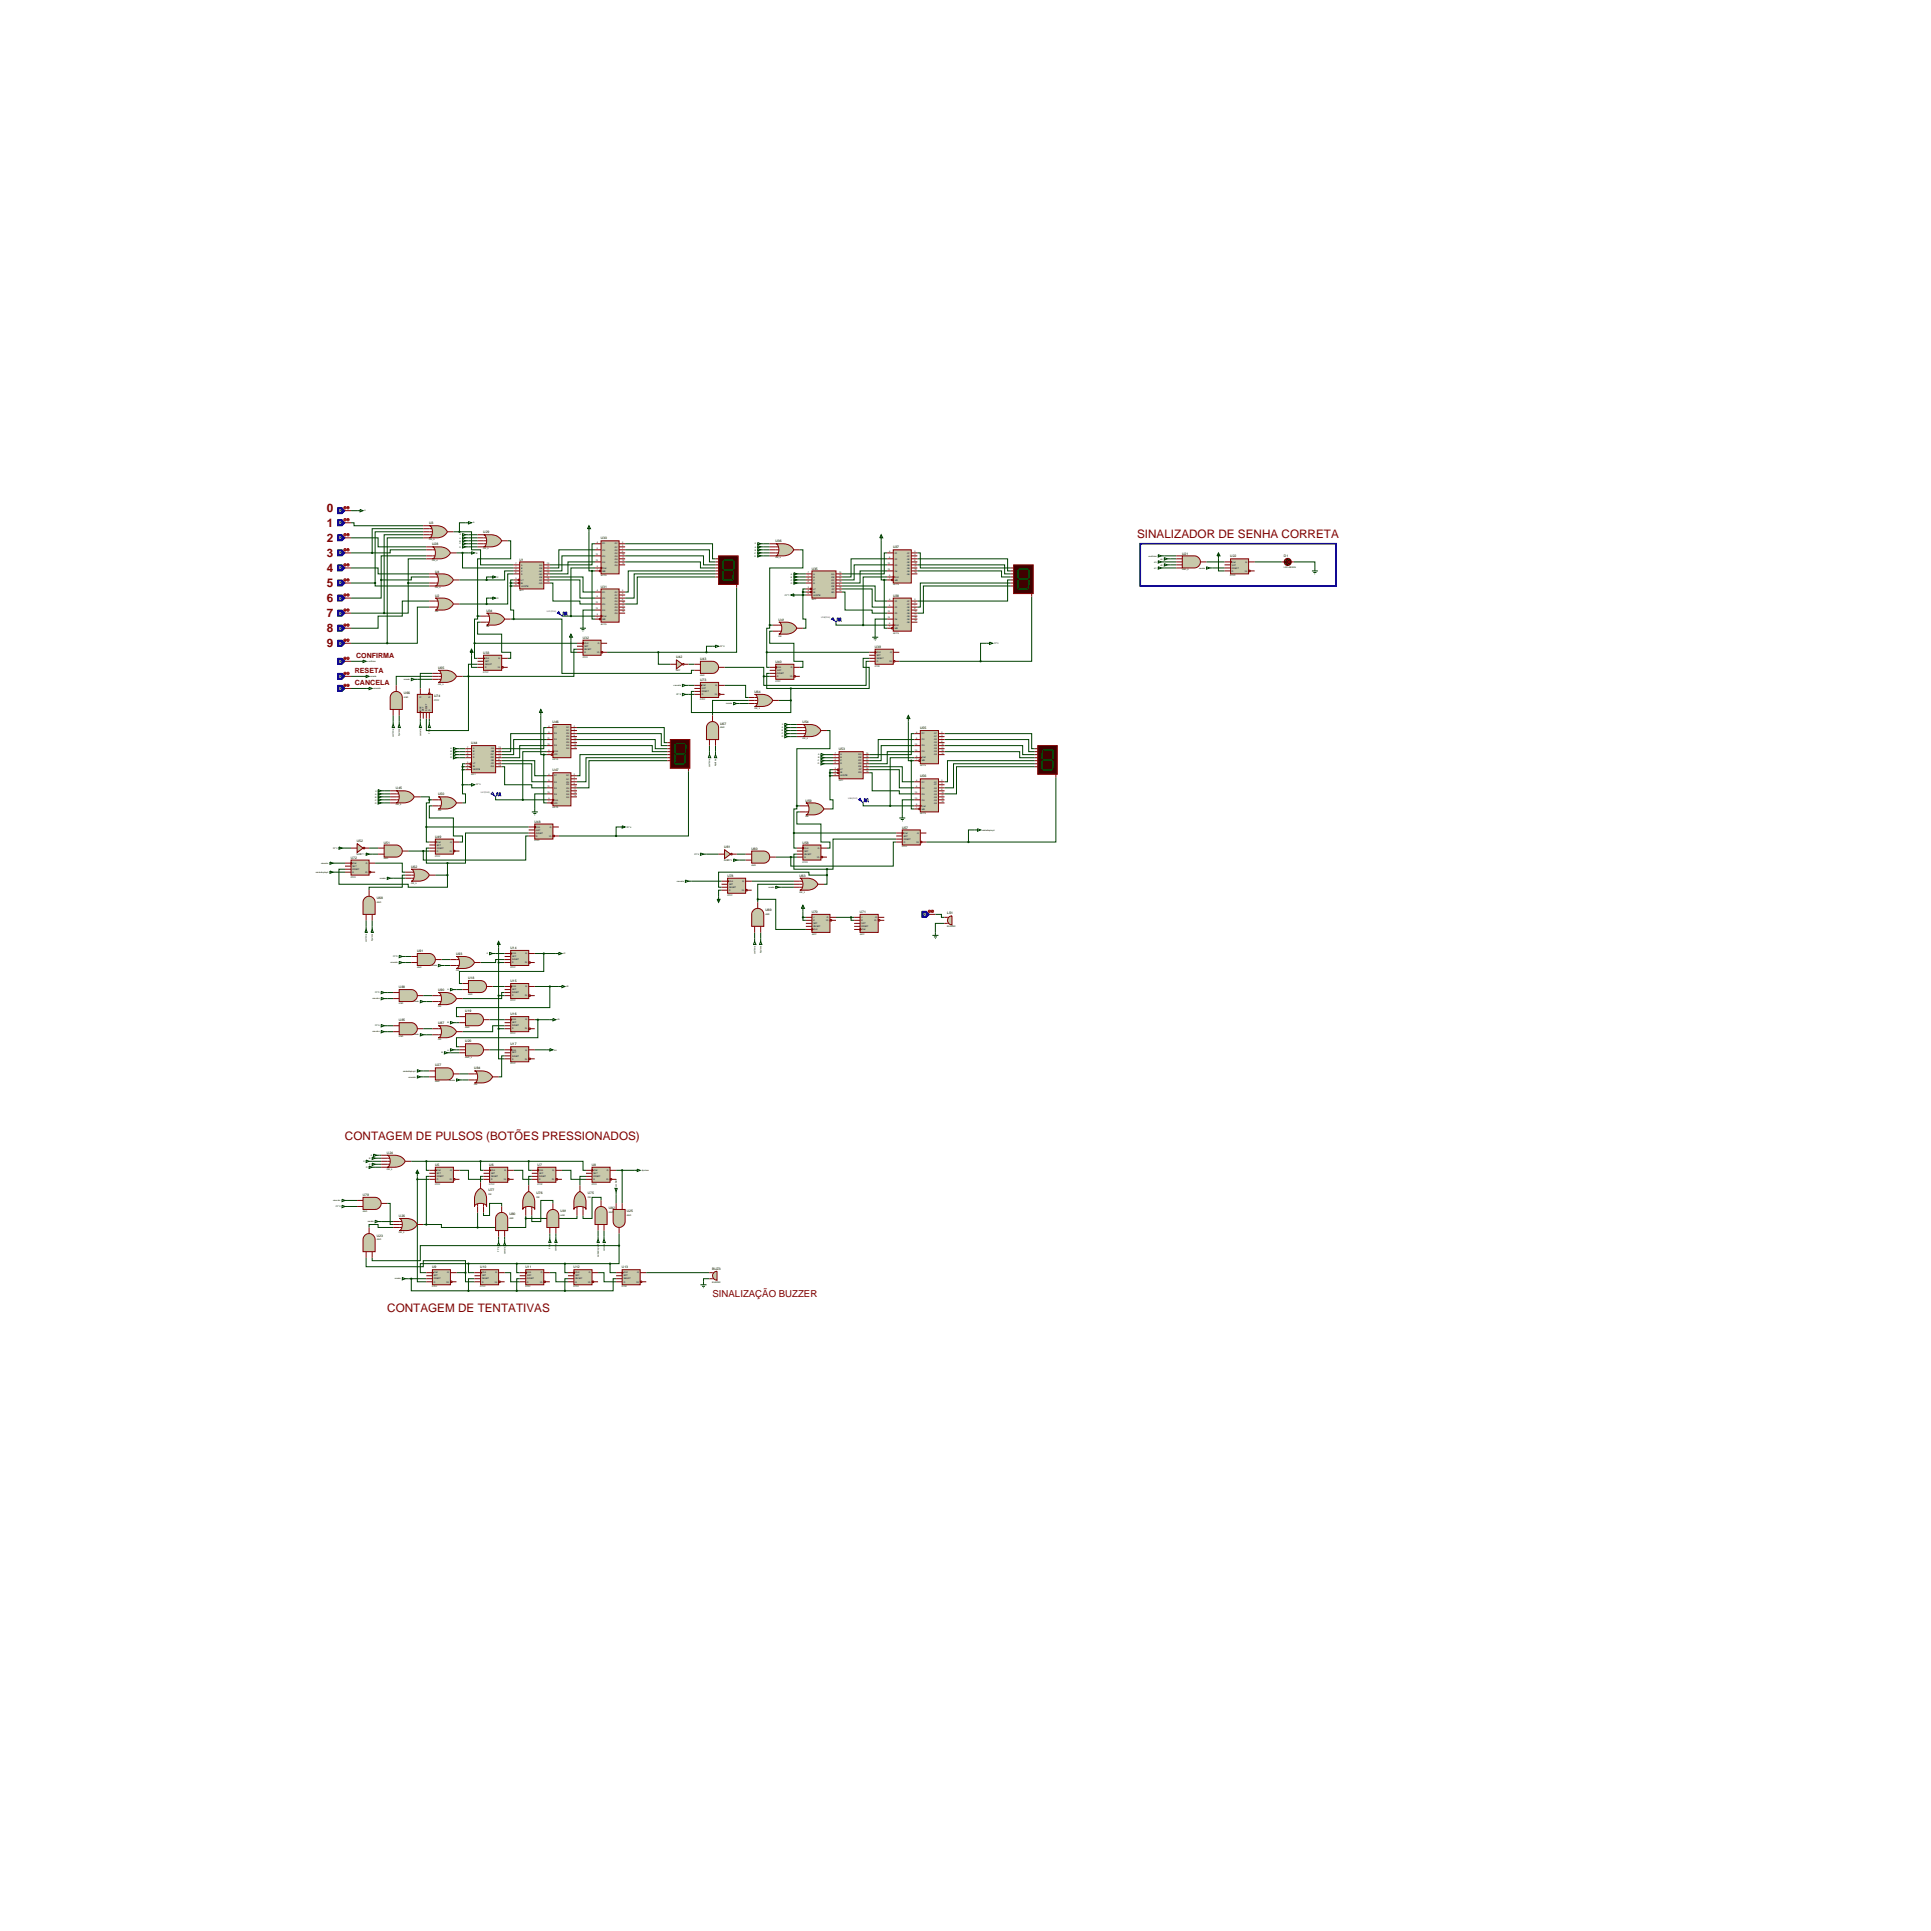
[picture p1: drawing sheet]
<svg xmlns="http://www.w3.org/2000/svg" width="1628mm" height="1628mm" viewBox="0 0 1628 1628" stroke-linecap="round" stroke-linejoin="round" font-family="sans-serif">
<defs><g id="words">
<g font-size="9.9" fill="#800000">
<text x="276" y="432">0</text>
<text x="276" y="444">1</text>
<text x="959" y="453">SINALIZADOR DE SENHA CORRETA</text>
<text x="276" y="457">2</text>
<text x="276" y="470">3</text>
<text x="276" y="482">4</text>
<text x="276" y="495">5</text>
<text x="276" y="508">6</text>
<text x="276" y="520">7</text>
<text x="276" y="533">8</text>
<text x="276" y="546">9</text>
<text x="291" y="961">CONTAGEM DE PULSOS (BOTÕES PRESSIONADOS)</text>
<text x="327" y="1106">CONTAGEM DE TENTATIVAS</text>
</g>
<text font-size="8.1" fill="#800000" x="601" y="1094">SINALIZAÇÃO BUZZER</text>
<g font-size="6" fill="#800000">
<text x="300" y="555">CONFIRMA</text>
<text x="299" y="567">RESETA</text>
<text x="299" y="577">CANCELA</text>
</g>
<g font-size="3.9" fill="#c0c0c0">
<text x="286" y="432">0</text>
<text x="286" y="442">0</text>
<text x="286" y="455">0</text>
<text x="286" y="467">0</text>
<text x="286" y="480">0</text>
<text x="286" y="493">0</text>
<text x="286" y="506">0</text>
<text x="286" y="518">0</text>
<text x="286" y="531">0</text>
<text x="286" y="544">0</text>
<text x="286" y="559">0</text>
<text x="286" y="572">0</text>
<text x="286" y="582">0</text>
<text x="779" y="772">0</text>
</g>
<g font-size="2.8">
<text x="362" y="442">U3</text>
<text x="407" y="450">U29</text>
<text x="507" y="455">U30</text>
<text x="364" y="460">U28</text>
<text x="654" y="457">U36</text>
<text x="753" y="462">U37</text>
<text x="997" y="468">U21</text>
<text x="438" y="473">U1</text>
<text x="1037" y="470">U22</text>
<text x="1083" y="470">D1</text>
<text x="367" y="483">U4</text>
<text x="684" y="480">U35</text>
<text x="507" y="495">U31</text>
<text x="367" y="503">U2</text>
<text x="753" y="503">U38</text>
<text x="410" y="516">U34</text>
<text x="657" y="523">U41</text>
<text x="491" y="539">U32</text>
<text x="407" y="551">U33</text>
<text x="738" y="546">U39</text>
<text x="570" y="555">U42</text>
<text x="590" y="556">U43</text>
<text x="654" y="559">U40</text>
<text x="369" y="564">U65</text>
<text x="590" y="574">U73</text>
<text x="341" y="586">U66</text>
<text x="636" y="584">U64</text>
<text x="366" y="588">U74</text>
<text x="466" y="610">U46</text>
<text x="607" y="611">U67</text>
<text x="677" y="610">U54</text>
<text x="776" y="615">U55</text>
<text x="397" y="628">U44</text>
<text x="707" y="633">U53</text>
<text x="466" y="650">U47</text>
<text x="776" y="656">U56</text>
<text x="334" y="666">U45</text>
<text x="369" y="671">U50</text>
<text x="679" y="676">U59</text>
<text x="451" y="694">U48</text>
<text x="761" y="699">U57</text>
<text x="367" y="706">U49</text>
<text x="301" y="710">U52</text>
<text x="324" y="711">U51</text>
<text x="677" y="711">U58</text>
<text x="611" y="715">U61</text>
<text x="634" y="716">U60</text>
<text x="296" y="724">U72</text>
<text x="347" y="732">U62</text>
<text x="613" y="739">U78</text>
<text x="674" y="739">U63</text>
<text x="318" y="758">U68</text>
<text x="645" y="768">U69</text>
<text x="684" y="770">U70</text>
<text x="725" y="770">U71</text>
<text x="799" y="771">LS1</text>
<text x="352" y="803">U91</text>
<text x="430" y="800">U14</text>
<text x="385" y="805">U93</text>
<text x="395" y="826">U18</text>
<text x="336" y="833">U88</text>
<text x="430" y="828">U15</text>
<text x="369" y="836">U90</text>
<text x="392" y="854">U19</text>
<text x="430" y="856">U16</text>
<text x="336" y="861">U85</text>
<text x="369" y="864">U87</text>
<text x="392" y="879">U20</text>
<text x="430" y="881">U17</text>
<text x="367" y="899">U27</text>
<text x="400" y="902">U84</text>
<text x="326" y="973">U24</text>
<text x="367" y="983">U5</text>
<text x="413" y="983">U6</text>
<text x="453" y="983">U7</text>
<text x="499" y="983">U8</text>
<text x="412" y="1005">U77</text>
<text x="452" y="1007">U76</text>
<text x="496" y="1007">U75</text>
<text x="306" y="1008">U79</text>
<text x="513" y="1020">U82</text>
<text x="429" y="1025">U80</text>
<text x="473" y="1022">U81</text>
<text x="529" y="1022">U25</text>
<text x="336" y="1026">U26</text>
<text x="318" y="1043">U23</text>
<text x="364" y="1069">U9</text>
<text x="405" y="1069">U10</text>
<text x="443" y="1069">U11</text>
<text x="484" y="1069">U12</text>
<text x="524" y="1069">U13</text>
<text x="601" y="1071">BUZ3</text>
</g>
<g font-size="1.8">
<text x="307" y="431">0</text>
<text x="399" y="441">A</text>
<text x="362" y="455">OR_5</text>
<text x="387" y="454">A</text>
<text x="388" y="451">0</text>
<text x="387" y="459">C</text>
<text x="387" y="462">D</text>
<text x="387" y="457">B</text>
<text x="503" y="458">4</text>
<text x="508" y="459">D1</text>
<text x="518" y="459">Q1</text>
<text x="518" y="462">Q1</text>
<text x="525" y="458">2</text>
<text x="525" y="460">3</text>
<text x="636" y="462">A</text>
<text x="637" y="459">0</text>
<text x="401" y="467">B</text>
<text x="407" y="463">OR_5</text>
<text x="503" y="463">5</text>
<text x="508" y="464">D2</text>
<text x="518" y="464">Q2</text>
<text x="518" y="467">Q2</text>
<text x="525" y="463">7</text>
<text x="525" y="466">6</text>
<text x="636" y="467">C</text>
<text x="636" y="464">B</text>
<text x="750" y="466">4</text>
<text x="754" y="467">D1</text>
<text x="765" y="467">Q1</text>
<text x="771" y="466">2</text>
<text x="364" y="473">OR_4</text>
<text x="502" y="468">12</text>
<text x="502" y="473">13</text>
<text x="508" y="469">D3</text>
<text x="518" y="469">Q3</text>
<text x="518" y="472">Q3</text>
<text x="525" y="468">10</text>
<text x="525" y="473">15</text>
<text x="525" y="471">11</text>
<text x="636" y="469">D</text>
<text x="654" y="471">OR_5</text>
<text x="750" y="471">5</text>
<text x="754" y="472">D2</text>
<text x="765" y="472">Q2</text>
<text x="765" y="469">Q1</text>
<text x="771" y="471">7</text>
<text x="771" y="468">3</text>
<text x="771" y="473">6</text>
<text x="968" y="469">confirma</text>
<text x="978" y="472">#4</text>
<text x="435" y="476">7</text>
<text x="435" y="478">1</text>
<text x="440" y="477">A</text>
<text x="440" y="479">B</text>
<text x="455" y="477">QA</text>
<text x="455" y="479">QB</text>
<text x="461" y="476">13</text>
<text x="461" y="478">12</text>
<text x="503" y="478">9</text>
<text x="508" y="474">D4</text>
<text x="508" y="479">CLK</text>
<text x="518" y="474">Q4</text>
<text x="518" y="477">Q4</text>
<text x="525" y="476">14</text>
<text x="749" y="476">12</text>
<text x="754" y="477">D3</text>
<text x="765" y="477">Q3</text>
<text x="765" y="474">Q2</text>
<text x="765" y="479">Q3</text>
<text x="771" y="476">10</text>
<text x="771" y="478">11</text>
<text x="973" y="479">#1</text>
<text x="973" y="474">#3</text>
<text x="978" y="477">#2</text>
<text x="1011" y="479">reseta</text>
<text x="1039" y="474">CLK</text>
<text x="1039" y="479">RESET</text>
<text x="1039" y="477">SET</text>
<text x="1050" y="474">Q</text>
<text x="1083" y="479">LED-GREEN</text>
<text x="435" y="481">2</text>
<text x="435" y="483">6</text>
<text x="440" y="482">C</text>
<text x="440" y="484">D</text>
<text x="455" y="482">QC</text>
<text x="455" y="484">QD</text>
<text x="461" y="481">11</text>
<text x="461" y="483">10</text>
<text x="461" y="486">9</text>
<text x="503" y="481">1</text>
<text x="507" y="486">40175</text>
<text x="508" y="482">MR</text>
<text x="667" y="484">A</text>
<text x="681" y="483">7</text>
<text x="681" y="486">1</text>
<text x="686" y="484">A</text>
<text x="701" y="484">QA</text>
<text x="708" y="483">13</text>
<text x="708" y="486">12</text>
<text x="749" y="481">13</text>
<text x="750" y="486">9</text>
<text x="754" y="482">D4</text>
<text x="765" y="482">Q4</text>
<text x="765" y="484">Q4</text>
<text x="771" y="481">15</text>
<text x="771" y="483">14</text>
<text x="997" y="481">AND_5</text>
<text x="1037" y="486">DTFF</text>
<text x="1039" y="482">D</text>
<text x="1050" y="482">!Q</text>
<text x="419" y="487">C</text>
<text x="435" y="488">3</text>
<text x="435" y="491">4</text>
<text x="440" y="490">LT</text>
<text x="455" y="487">QE</text>
<text x="455" y="490">QF</text>
<text x="461" y="488">15</text>
<text x="461" y="491">14</text>
<text x="667" y="490">C</text>
<text x="667" y="487">B</text>
<text x="681" y="488">2</text>
<text x="681" y="491">6</text>
<text x="686" y="487">B</text>
<text x="686" y="490">C</text>
<text x="701" y="490">QC</text>
<text x="701" y="487">QB</text>
<text x="708" y="488">11</text>
<text x="708" y="491">10</text>
<text x="750" y="488">1</text>
<text x="754" y="487">CLK</text>
<text x="754" y="490">MR</text>
<text x="367" y="496">OR_4</text>
<text x="435" y="493">5</text>
<text x="440" y="492">BI</text>
<text x="440" y="495">LE/STB</text>
<text x="455" y="492">QG</text>
<text x="667" y="492">D</text>
<text x="681" y="496">3</text>
<text x="686" y="492">D</text>
<text x="686" y="497">LT</text>
<text x="701" y="492">QD</text>
<text x="701" y="495">QE</text>
<text x="701" y="497">QF</text>
<text x="708" y="493">9</text>
<text x="708" y="496">15</text>
<text x="753" y="494">40175</text>
<text x="438" y="499">4511</text>
<text x="503" y="499">4</text>
<text x="503" y="504">5</text>
<text x="508" y="500">D1</text>
<text x="518" y="500">Q1</text>
<text x="518" y="502">Q1</text>
<text x="525" y="499">2</text>
<text x="525" y="504">7</text>
<text x="525" y="501">3</text>
<text x="662" y="502">FF*1</text>
<text x="681" y="499">4</text>
<text x="681" y="501">5</text>
<text x="686" y="500">BI</text>
<text x="686" y="502">LE/STB</text>
<text x="701" y="500">QG</text>
<text x="708" y="499">14</text>
<text x="419" y="505">D</text>
<text x="502" y="509">12</text>
<text x="508" y="505">D2</text>
<text x="508" y="510">D3</text>
<text x="518" y="505">Q2</text>
<text x="518" y="510">Q3</text>
<text x="518" y="507">Q2</text>
<text x="525" y="509">10</text>
<text x="525" y="506">6</text>
<text x="684" y="506">4511</text>
<text x="750" y="506">4</text>
<text x="754" y="507">D1</text>
<text x="765" y="507">Q1</text>
<text x="765" y="510">Q1</text>
<text x="771" y="506">2</text>
<text x="771" y="509">3</text>
<text x="502" y="514">13</text>
<text x="508" y="515">D4</text>
<text x="518" y="515">Q4</text>
<text x="518" y="512">Q3</text>
<text x="525" y="514">15</text>
<text x="525" y="511">11</text>
<text x="750" y="511">5</text>
<text x="754" y="512">D2</text>
<text x="765" y="512">Q2</text>
<text x="765" y="515">Q2</text>
<text x="771" y="511">7</text>
<text x="771" y="514">6</text>
<text x="367" y="516">OR</text>
<text x="503" y="519">9</text>
<text x="503" y="521">1</text>
<text x="508" y="520">CLK</text>
<text x="518" y="518">Q4</text>
<text x="525" y="516">14</text>
<text x="749" y="516">12</text>
<text x="749" y="521">13</text>
<text x="754" y="518">D3</text>
<text x="765" y="518">Q3</text>
<text x="765" y="520">Q3</text>
<text x="771" y="516">10</text>
<text x="771" y="521">15</text>
<text x="771" y="519">11</text>
<text x="507" y="527">40175</text>
<text x="508" y="523">MR</text>
<text x="750" y="526">9</text>
<text x="754" y="523">D4</text>
<text x="754" y="528">CLK</text>
<text x="765" y="523">Q4</text>
<text x="765" y="525">Q4</text>
<text x="771" y="524">14</text>
<text x="410" y="529">OR</text>
<text x="750" y="529">1</text>
<text x="754" y="530">MR</text>
<text x="657" y="537">OR</text>
<text x="753" y="534">40175</text>
<text x="493" y="543">CLK</text>
<text x="493" y="545">SET</text>
<text x="504" y="543">Q</text>
<text x="607" y="545">FF*0</text>
<text x="838" y="543">FF*2</text>
<text x="493" y="551">D</text>
<text x="493" y="548">RESET</text>
<text x="504" y="551">!Q</text>
<text x="739" y="551">CLK</text>
<text x="751" y="551">Q</text>
<text x="409" y="556">CLK</text>
<text x="420" y="556">Q</text>
<text x="491" y="554">DTFF</text>
<text x="739" y="556">RESET</text>
<text x="739" y="553">SET</text>
<text x="310" y="558">confirma</text>
<text x="409" y="563">D</text>
<text x="409" y="561">RESET</text>
<text x="409" y="558">SET</text>
<text x="420" y="563">!Q</text>
<text x="655" y="563">CLK</text>
<text x="667" y="563">Q</text>
<text x="738" y="562">DTFF</text>
<text x="739" y="558">D</text>
<text x="750" y="558">!Q</text>
<text x="407" y="567">DTFF</text>
<text x="570" y="566">NOT</text>
<text x="590" y="570">AND</text>
<text x="655" y="568">RESET</text>
<text x="655" y="566">SET</text>
<text x="313" y="571">reseta</text>
<text x="341" y="573">reseta</text>
<text x="654" y="575">DTFF</text>
<text x="655" y="571">D</text>
<text x="666" y="571">!Q</text>
<text x="315" y="581">cancela</text>
<text x="369" y="577">OR_3</text>
<text x="568" y="578">cancela</text>
<text x="592" y="578">CLK</text>
<text x="592" y="581">SET</text>
<text x="603" y="578">Q</text>
<text x="570" y="586">FF*4</text>
<text x="592" y="586">D</text>
<text x="592" y="584">RESET</text>
<text x="603" y="586">!Q</text>
<text x="341" y="588">AND</text>
<text x="355" y="588" transform="rotate(-90 355 588)">Q</text>
<text x="363" y="589" transform="rotate(-90 363 589)">!Q</text>
<text x="366" y="591">DTFF</text>
<text x="590" y="590">DTFF</text>
<text x="612" y="594">reseta</text>
<text x="355" y="599" transform="rotate(-90 355 599)">CLK</text>
<text x="358" y="599" transform="rotate(-90 358 599)">SET</text>
<text x="360" y="599" transform="rotate(-90 360 599)">RESET</text>
<text x="363" y="599" transform="rotate(-90 363 599)">D</text>
<text x="636" y="598">OR_3</text>
<text x="660" y="611">0</text>
<text x="463" y="613">4</text>
<text x="463" y="618">5</text>
<text x="467" y="614">D1</text>
<text x="478" y="614">Q1</text>
<text x="478" y="617">Q1</text>
<text x="484" y="613">2</text>
<text x="484" y="618">7</text>
<text x="484" y="615">3</text>
<text x="607" y="614">AND</text>
<text x="659" y="614">A</text>
<text x="659" y="617">B</text>
<text x="773" y="618">4</text>
<text x="794" y="618">2</text>
<text x="332" y="622" transform="rotate(-90 332 622)">confirma</text>
<text x="337" y="621" transform="rotate(-90 337 621)">4pulsos</text>
<text x="355" y="621" transform="rotate(-90 355 621)">cancela</text>
<text x="363" y="619" transform="rotate(-90 363 619)">FF*2</text>
<text x="462" y="623">12</text>
<text x="467" y="619">D2</text>
<text x="478" y="619">Q2</text>
<text x="478" y="622">Q2</text>
<text x="484" y="623">10</text>
<text x="484" y="620">6</text>
<text x="659" y="619">C</text>
<text x="659" y="622">D</text>
<text x="677" y="623">OR_5</text>
<text x="773" y="623">5</text>
<text x="777" y="619">D1</text>
<text x="788" y="619">Q1</text>
<text x="788" y="622">Q1</text>
<text x="794" y="623">7</text>
<text x="794" y="620">3</text>
<text x="462" y="628">13</text>
<text x="467" y="624">D3</text>
<text x="467" y="629">D4</text>
<text x="478" y="624">Q3</text>
<text x="478" y="629">Q4</text>
<text x="478" y="627">Q3</text>
<text x="484" y="628">15</text>
<text x="484" y="626">11</text>
<text x="771" y="628">12</text>
<text x="777" y="624">D2</text>
<text x="777" y="629">D3</text>
<text x="788" y="624">Q2</text>
<text x="788" y="629">Q3</text>
<text x="788" y="627">Q2</text>
<text x="794" y="628">10</text>
<text x="794" y="626">6</text>
<text x="380" y="632">A</text>
<text x="380" y="634">B</text>
<text x="394" y="631">7</text>
<text x="394" y="633">1</text>
<text x="394" y="636">2</text>
<text x="399" y="632">A</text>
<text x="399" y="634">B</text>
<text x="414" y="632">QA</text>
<text x="414" y="634">QB</text>
<text x="420" y="631">13</text>
<text x="420" y="633">12</text>
<text x="420" y="636">11</text>
<text x="463" y="633">9</text>
<text x="463" y="636">1</text>
<text x="467" y="634">CLK</text>
<text x="478" y="632">Q4</text>
<text x="484" y="631">14</text>
<text x="704" y="636">7</text>
<text x="730" y="636">13</text>
<text x="771" y="633">13</text>
<text x="777" y="634">D4</text>
<text x="788" y="634">Q4</text>
<text x="788" y="632">Q3</text>
<text x="794" y="633">15</text>
<text x="794" y="631">11</text>
<text x="794" y="636">14</text>
<text x="380" y="637">C</text>
<text x="380" y="639">D</text>
<text x="394" y="638">6</text>
<text x="399" y="637">C</text>
<text x="399" y="639">D</text>
<text x="414" y="637">QC</text>
<text x="414" y="639">QD</text>
<text x="414" y="642">QE</text>
<text x="420" y="638">10</text>
<text x="420" y="641">9</text>
<text x="466" y="641">40175</text>
<text x="467" y="637">MR</text>
<text x="690" y="642">C</text>
<text x="690" y="637">A</text>
<text x="690" y="639">B</text>
<text x="704" y="638">1</text>
<text x="704" y="641">2</text>
<text x="709" y="637">A</text>
<text x="709" y="639">B</text>
<text x="709" y="642">C</text>
<text x="724" y="642">QC</text>
<text x="724" y="637">QA</text>
<text x="724" y="639">QB</text>
<text x="730" y="638">12</text>
<text x="730" y="641">11</text>
<text x="773" y="638">9</text>
<text x="773" y="641">1</text>
<text x="777" y="639">CLK</text>
<text x="777" y="642">MR</text>
<text x="788" y="637">Q4</text>
<text x="394" y="643">3</text>
<text x="394" y="646">4</text>
<text x="399" y="645">LT</text>
<text x="399" y="647">BI</text>
<text x="414" y="647">QG</text>
<text x="414" y="645">QF</text>
<text x="420" y="643">15</text>
<text x="420" y="646">14</text>
<text x="599" y="647" transform="rotate(-90 599 647)">confirma</text>
<text x="604" y="646" transform="rotate(-90 604 646)">4pulsos</text>
<text x="690" y="645">D</text>
<text x="704" y="643">6</text>
<text x="709" y="645">D</text>
<text x="724" y="645">QD</text>
<text x="724" y="647">QE</text>
<text x="730" y="643">10</text>
<text x="730" y="646">9</text>
<text x="776" y="646">40175</text>
<text x="394" y="648">5</text>
<text x="397" y="654">4511</text>
<text x="399" y="650">LE/STB</text>
<text x="463" y="653">4</text>
<text x="484" y="653">2</text>
<text x="704" y="648">3</text>
<text x="704" y="651">4</text>
<text x="704" y="653">5</text>
<text x="709" y="650">LT</text>
<text x="709" y="652">BI</text>
<text x="724" y="652">QG</text>
<text x="724" y="650">QF</text>
<text x="730" y="648">15</text>
<text x="730" y="651">14</text>
<text x="463" y="659">5</text>
<text x="467" y="655">D1</text>
<text x="467" y="660">D2</text>
<text x="478" y="655">Q1</text>
<text x="478" y="660">Q2</text>
<text x="478" y="657">Q1</text>
<text x="484" y="659">7</text>
<text x="484" y="656">3</text>
<text x="707" y="659">4511</text>
<text x="709" y="655">LE/STB</text>
<text x="773" y="659">4</text>
<text x="777" y="660">D1</text>
<text x="788" y="660">Q1</text>
<text x="794" y="659">2</text>
<text x="401" y="662">FF*3</text>
<text x="462" y="664">12</text>
<text x="467" y="665">D3</text>
<text x="478" y="665">Q3</text>
<text x="478" y="662">Q2</text>
<text x="484" y="664">10</text>
<text x="484" y="661">6</text>
<text x="773" y="664">5</text>
<text x="777" y="665">D2</text>
<text x="788" y="665">Q2</text>
<text x="788" y="662">Q1</text>
<text x="794" y="664">7</text>
<text x="794" y="661">3</text>
<text x="316" y="670">A</text>
<text x="317" y="667">0</text>
<text x="462" y="669">13</text>
<text x="467" y="670">D4</text>
<text x="478" y="670">Q4</text>
<text x="478" y="667">Q3</text>
<text x="484" y="669">15</text>
<text x="484" y="666">11</text>
<text x="484" y="671">14</text>
<text x="771" y="669">12</text>
<text x="777" y="670">D3</text>
<text x="788" y="670">Q3</text>
<text x="788" y="667">Q2</text>
<text x="794" y="669">10</text>
<text x="794" y="666">6</text>
<text x="794" y="671">11</text>
<text x="316" y="675">C</text>
<text x="316" y="678">D</text>
<text x="316" y="672">B</text>
<text x="463" y="674">9</text>
<text x="463" y="676">1</text>
<text x="467" y="675">CLK</text>
<text x="467" y="678">MR</text>
<text x="478" y="672">Q4</text>
<text x="771" y="674">13</text>
<text x="777" y="675">D4</text>
<text x="788" y="675">Q4</text>
<text x="788" y="672">Q3</text>
<text x="788" y="678">Q4</text>
<text x="794" y="674">15</text>
<text x="794" y="676">14</text>
<text x="334" y="679">OR_5</text>
<text x="466" y="681">40175</text>
<text x="773" y="679">9</text>
<text x="773" y="681">1</text>
<text x="777" y="680">CLK</text>
<text x="777" y="683">MR</text>
<text x="369" y="684">OR</text>
<text x="679" y="689">OR</text>
<text x="776" y="687">40175</text>
<text x="452" y="698">CLK</text>
<text x="452" y="700">SET</text>
<text x="463" y="698">Q</text>
<text x="528" y="698">FF*4</text>
<text x="828" y="700">saidadisplay4</text>
<text x="452" y="705">D</text>
<text x="452" y="703">RESET</text>
<text x="463" y="705">!Q</text>
<text x="762" y="703">CLK</text>
<text x="762" y="705">SET</text>
<text x="773" y="703">Q</text>
<text x="368" y="711">CLK</text>
<text x="368" y="713">SET</text>
<text x="380" y="711">Q</text>
<text x="451" y="709">DTFF</text>
<text x="762" y="711">D</text>
<text x="762" y="708">RESET</text>
<text x="773" y="711">!Q</text>
<text x="281" y="716">FF*2</text>
<text x="368" y="718">D</text>
<text x="368" y="716">RESET</text>
<text x="379" y="718">!Q</text>
<text x="678" y="716">CLK</text>
<text x="678" y="718">SET</text>
<text x="690" y="716">Q</text>
<text x="761" y="715">DTFF</text>
<text x="301" y="721">NOT</text>
<text x="304" y="721">FF*1</text>
<text x="324" y="725">AND</text>
<text x="367" y="722">DTFF</text>
<text x="586" y="721">FF*4</text>
<text x="611" y="726">NOT</text>
<text x="613" y="726">FF*3</text>
<text x="678" y="723">D</text>
<text x="678" y="721">RESET</text>
<text x="689" y="723">!Q</text>
<text x="271" y="728">cancela</text>
<text x="297" y="728">CLK</text>
<text x="297" y="731">SET</text>
<text x="309" y="728">Q</text>
<text x="634" y="730">AND</text>
<text x="677" y="727">DTFF</text>
<text x="266" y="736">saidadisplay4</text>
<text x="297" y="736">D</text>
<text x="297" y="733">RESET</text>
<text x="308" y="736">!Q</text>
<text x="296" y="740">DTFF</text>
<text x="320" y="741">reseta</text>
<text x="571" y="744">cancela</text>
<text x="615" y="744">CLK</text>
<text x="626" y="744">Q</text>
<text x="347" y="745">OR_3</text>
<text x="615" y="749">RESET</text>
<text x="615" y="746">SET</text>
<text x="648" y="749">reseta</text>
<text x="613" y="755">DTFF</text>
<text x="615" y="751">D</text>
<text x="626" y="751">!Q</text>
<text x="674" y="753">OR_3</text>
<text x="318" y="761">AND</text>
<text x="645" y="771">AND</text>
<text x="686" y="774">J</text>
<text x="686" y="777">K</text>
<text x="686" y="779">SET</text>
<text x="697" y="777">!Q</text>
<text x="697" y="774">Q</text>
<text x="727" y="774">J</text>
<text x="727" y="777">K</text>
<text x="727" y="779">SET</text>
<text x="737" y="777">!Q</text>
<text x="738" y="774">Q</text>
<text x="686" y="784">CLK</text>
<text x="686" y="782">RESET</text>
<text x="727" y="784">CLK</text>
<text x="727" y="782">RESET</text>
<text x="799" y="782">BUZZER</text>
<text x="684" y="788">JKFF</text>
<text x="725" y="788">JKFF</text>
<text x="309" y="794" transform="rotate(-90 309 794)">confirma</text>
<text x="314" y="794" transform="rotate(-90 314 794)">4pulsos</text>
<text x="642" y="804" transform="rotate(-90 642 804)">4pulsos</text>
<text x="332" y="807">FF*0</text>
<text x="411" y="805">0</text>
<text x="432" y="805">CLK</text>
<text x="432" y="810">RESET</text>
<text x="432" y="807">SET</text>
<text x="443" y="805">Q</text>
<text x="475" y="805">#1</text>
<text x="637" y="804" transform="rotate(-90 637 804)">confirma</text>
<text x="329" y="812">cancela</text>
<text x="364" y="815">reseta</text>
<text x="432" y="812">D</text>
<text x="443" y="812">!Q</text>
<text x="352" y="816">AND</text>
<text x="385" y="819">OR</text>
<text x="430" y="816">DTFF</text>
<text x="432" y="832">CLK</text>
<text x="443" y="832">Q</text>
<text x="478" y="832">#2</text>
<text x="316" y="837">FF*2</text>
<text x="377" y="835">A</text>
<text x="395" y="839">AND</text>
<text x="432" y="837">RESET</text>
<text x="432" y="835">SET</text>
<text x="314" y="843">cancela</text>
<text x="348" y="845">reseta</text>
<text x="430" y="844">DTFF</text>
<text x="432" y="840">D</text>
<text x="443" y="840">!Q</text>
<text x="336" y="846">AND</text>
<text x="369" y="849">OR</text>
<text x="377" y="863">B</text>
<text x="432" y="860">CLK</text>
<text x="432" y="863">SET</text>
<text x="443" y="860">Q</text>
<text x="470" y="860">#3</text>
<text x="316" y="865">FF*4</text>
<text x="392" y="867">AND</text>
<text x="432" y="868">D</text>
<text x="432" y="865">RESET</text>
<text x="443" y="868">!Q</text>
<text x="314" y="870">cancela</text>
<text x="336" y="874">AND</text>
<text x="348" y="873">reseta</text>
<text x="430" y="872">DTFF</text>
<text x="369" y="877">OR</text>
<text x="377" y="886">A</text>
<text x="432" y="886">CLK</text>
<text x="443" y="886">Q</text>
<text x="467" y="886">#4</text>
<text x="372" y="888">B</text>
<text x="392" y="892">AND_3</text>
<text x="432" y="893">D</text>
<text x="432" y="891">RESET</text>
<text x="432" y="888">SET</text>
<text x="443" y="893">!Q</text>
<text x="430" y="897">DTFF</text>
<text x="340" y="904">saidadisplay4</text>
<text x="344" y="909">cancela</text>
<text x="379" y="911">reseta</text>
<text x="367" y="913">AND</text>
<text x="400" y="915">OR</text>
<text x="311" y="977">B</text>
<text x="313" y="975">A</text>
<text x="306" y="980">0</text>
<text x="311" y="982">C</text>
<text x="309" y="985">D</text>
<text x="326" y="986">OR_5</text>
<text x="368" y="987">CLK</text>
<text x="368" y="990">SET</text>
<text x="380" y="987">Q</text>
<text x="414" y="987">CLK</text>
<text x="414" y="990">SET</text>
<text x="425" y="987">Q</text>
<text x="455" y="987">CLK</text>
<text x="455" y="990">SET</text>
<text x="466" y="987">Q</text>
<text x="500" y="987">CLK</text>
<text x="500" y="990">SET</text>
<text x="512" y="987">Q</text>
<text x="541" y="987">4pulsos</text>
<text x="368" y="995">D</text>
<text x="368" y="992">RESET</text>
<text x="379" y="995">!Q</text>
<text x="414" y="995">D</text>
<text x="414" y="992">RESET</text>
<text x="425" y="995">!Q</text>
<text x="455" y="995">D</text>
<text x="455" y="992">RESET</text>
<text x="466" y="995">!Q</text>
<text x="500" y="995">D</text>
<text x="500" y="992">RESET</text>
<text x="511" y="995">!Q</text>
<text x="367" y="999">DTFF</text>
<text x="413" y="999">DTFF</text>
<text x="453" y="999">DTFF</text>
<text x="499" y="999">DTFF</text>
<text x="520" y="1001" transform="rotate(-90 520 1001)">confirma</text>
<text x="412" y="1007">OR</text>
<text x="281" y="1013">cancela</text>
<text x="452" y="1010">OR</text>
<text x="496" y="1010">OR</text>
<text x="283" y="1018">FF*0</text>
<text x="306" y="1022">AND</text>
<text x="473" y="1025">AND</text>
<text x="513" y="1023">AND</text>
<text x="529" y="1025">AND</text>
<text x="310" y="1031">reseta</text>
<text x="429" y="1028">AND</text>
<text x="336" y="1040">OR_3</text>
<text x="318" y="1045">AND</text>
<text x="421" y="1055" transform="rotate(-90 421 1055)">FF*2</text>
<text x="464" y="1053" transform="rotate(-90 464 1053)">FF*4</text>
<text x="469" y="1055" transform="rotate(-90 469 1055)">cancela</text>
<text x="510" y="1055" transform="rotate(-90 510 1055)">cancela</text>
<text x="426" y="1058" transform="rotate(-90 426 1058)">cancela</text>
<text x="505" y="1060" transform="rotate(-90 505 1060)">saidadisplay4</text>
<text x="366" y="1074">CLK</text>
<text x="377" y="1074">Q</text>
<text x="406" y="1074">CLK</text>
<text x="418" y="1074">Q</text>
<text x="445" y="1074">CLK</text>
<text x="456" y="1074">Q</text>
<text x="485" y="1074">CLK</text>
<text x="497" y="1074">Q</text>
<text x="526" y="1074">CLK</text>
<text x="537" y="1074">Q</text>
<text x="333" y="1079">reseta</text>
<text x="366" y="1079">RESET</text>
<text x="366" y="1076">SET</text>
<text x="406" y="1079">RESET</text>
<text x="406" y="1076">SET</text>
<text x="445" y="1079">RESET</text>
<text x="445" y="1076">SET</text>
<text x="485" y="1079">RESET</text>
<text x="485" y="1076">SET</text>
<text x="526" y="1079">RESET</text>
<text x="526" y="1076">SET</text>
<text x="364" y="1085">DTFF</text>
<text x="366" y="1081">D</text>
<text x="377" y="1081">!Q</text>
<text x="405" y="1085">DTFF</text>
<text x="406" y="1081">D</text>
<text x="417" y="1081">!Q</text>
<text x="443" y="1085">DTFF</text>
<text x="445" y="1081">D</text>
<text x="455" y="1081">!Q</text>
<text x="484" y="1085">DTFF</text>
<text x="485" y="1081">D</text>
<text x="496" y="1081">!Q</text>
<text x="524" y="1085">DTFF</text>
<text x="526" y="1081">D</text>
<text x="537" y="1081">!Q</text>
<text x="601" y="1081">BUZZER</text>
</g>
<g font-size="1.8" fill="#0000c0">
<text x="461" y="516">U31(CLK)</text>
<text x="692" y="521">U38(CLK)</text>
<text x="405" y="669">U47(CLK)</text>
<text x="715" y="674">U56(CLK)</text>
</g>
</g></defs>
<g fill="none" stroke="#004000" stroke-width=".84">
<path d="M296 431h5M296 441h3v2h58M296 454h23v7h40M357 446h-43v20M357 451h-33v66M357 454h-30v88M357 448h-41v44M382 448h5M387 448h11v16h7v12h28M392 441h-5v7M395 451h8M395 454h8"/>
<path d="M395 456h8M395 459h8M428 456h3v15h-28v48M497 448v33h2M502 459h-3v17h-35M527 459h74v12h2M644 459h5M743 456v33h3M296 479h23v5h43M296 466h18M359 464h-30v2h-15M359 471h-15v21"/>
<path d="M359 469h-38v20M385 466h10M390 466v13h43M395 461h8M502 464h-31v15h-7M502 469h-28v12h-10M502 474h-23v10h-15M502 479h-21v40M527 464h71v10h5M527 469h66v7h10M527 474h64v5h12M644 469h5"/>
<path d="M644 466h5M644 461h5M644 464h5M674 464h3v15h-28v48M748 466h-2v18h-36M748 471h-30v16h-8M748 476h-28v13h-10M773 466h3v13h76M773 471h77v10h2M773 476h74v8h5M982 479h10M982 474h10"/>
<path d="M982 469h10M987 476h5M987 471h5M1017 474h16M1022 479h11M1027 471v10h6M1058 474h23M1091 474h18v5M296 492h20M316 492v2h46M321 489v15h-25M344 492v25h-20"/>
<path d="M344 492h18M362 487h-15v2h-26M387 489h23M413 487h-3v2M431 494v20h2v8M431 492h2M431 494h2M431 492v2M433 489h-2v3M433 481h-7v8h-16M433 484h-5v25h-18M464 487h28v12h10"/>
<path d="M464 489h25v15h13M464 492h2v15h23v2h13M499 481v41h3M499 481h3M603 481h-73v18h-3M603 484h-68v20h-8M603 487h-66v22h-10M621 495v55h-25M674 492h6M674 489h6M674 484h6M674 487h6"/>
<path d="M677 499v23h3v8h-3M677 499h3M680 497h-3v2M710 494h28v13h10M710 497h25v15h13M710 499h3v15h22v3h13M746 489v41h2M746 489h2M748 481h-23v11h-15M748 487h-20v40M773 481h71v6h8M852 489h-2v18h-77"/>
<path d="M852 492h-76v20h-3M852 494h-73v23h-6M296 517h28M362 507h-23v12h-20v11h-23M362 512h-10v30h-25M387 509h23M403 519v3h-3v20M403 519h2M413 504h-3v5M474 519h28M502 514h-10v13M672 502h8"/>
<path d="M870 503v55h-43M405 525h-2v10h20v15h8v5h-3M431 522h2M433 522h41v46h109v-3h3M481 540v10h5M649 527v3h-3v20M649 527h3M652 532h-3v10h20v16h8v5h-3M705 525v2h23M728 527h20M748 522h-10v13M296 558h8"/>
<path d="M296 542h31M398 553v10h5M400 542v13h3M400 542h86M486 547h-2v23h-89M512 550h84M555 550v10h10M601 545h-5v5M646 550v13h3M646 550h87M733 558h-3v20h-86v-8M733 555h-5v8h5v18h-66"/>
<path d="M758 558h69M832 542h-5v16M296 570h10M352 573h13M365 570h-31v8M365 568h-11v13M390 570h5M395 570v46h-36v-10M403 560h-8v10M581 560h5M581 578h5M611 563h33v7"/>
<path d="M611 578h18v10h2M644 570h5M649 568h-3v13h21M296 581h13M581 586h5M586 583h-3v18h84v-10M624 593h7M631 591h-30v12M657 591h10M667 581v10M331 603v5M337 603v5"/>
<path d="M354 606v2M362 606v2M456 603v33h3M461 614h-2v17h-36M461 619h-30v15h-8M486 614h74v12h3M486 619h72v10h5M667 611h5M667 614h5M667 616h5M667 619h5M697 616h3v15h-28v49"/>
<path d="M766 608v33h2M771 619h-3v17h-35M796 619h74v12h2M387 636h5M387 631h5M387 634h5M387 639h5M459 636v41h2M459 636h2M461 624h-28v12h-10M461 629h-23v10h-15M461 634h-20v40"/>
<path d="M486 624h67v7h10M486 629h64v5h13M563 636h-74v18h-3M563 639h-69v20h-8M598 629v5M603 629v5M667 621h5M697 636h5M697 639h5M771 624h-31v15h-7M771 629h-28v12h-10M771 634h-23v10h-15"/>
<path d="M771 639h-20v41M796 624h71v10h5M796 629h66v7h10M796 634h64v5h12M390 646h2M390 649h2M390 646v16M392 644h-2v2M423 641h28v13h10M423 644h25v15h13M423 646h3v16h22v2h13M563 641h-66v23h-11"/>
<path d="M581 650v55h-62M697 641h5M697 644h5M700 654v20h2v8h-2M700 652h2M700 654h2M700 652v2M702 649h-2v3M733 646h28v13h10M733 649h25v15h13M733 652h2v15h23v2h13M768 641v41h3"/>
<path d="M768 641h3M872 641h-73v18h-3M872 644h-68v20h-8M872 646h-65v23h-11M890 655v55h-73M324 674h5M324 667h5M324 669h5M324 672h5M324 677h5M354 672h8v2M362 674v3h-3v20"/>
<path d="M362 674h3M365 680h-3v10h20v15h8v5h-3M390 662v7h2v8h-2M390 662h5M418 672v2h23M441 674h20M461 669h-10v13M672 680v2h-3v20M672 680h2M728 677v3h23M751 680h20M771 674h-10v13"/>
<path d="M359 697v13h3M359 697h87M522 697h-3v8M674 685h-2v10h20v15h8v5h-3M822 700h-5v10M291 715h5M311 715h8M344 718h18M362 715h-3v13h18M446 705h-3v20h-86v-7M446 702h-54v26h-15M471 705h48"/>
<path d="M669 702v13h3M669 702h87M756 710h-3v20h-86v-7M756 708h-54v25h-5M781 710h36M283 728h8M283 735h8M291 733h-5v13h58v2h33v-10M314 720h5M316 728h23v7h3M342 738h-3v10h-28v3M367 738h10"/>
<path d="M377 728v10M596 720h10M621 720h8M624 725h5M654 723h18M672 720h-3v13h28M697 738v8h-2M697 738h-15v-3h-76v13h2M697 733v5M331 741h11M583 743h25M608 751h-2v5"/>
<path d="M634 743h35M639 758h15v26h26M639 758v3M659 748h10M669 746h-30v12M309 776v5M314 776v5M677 773v3h3M677 768v5M677 773h3M705 773h15M718 773v3h2"/>
<path d="M789 771h5v2h2M796 779h-7v7M420 799v68M636 786v5M641 786v5M342 812h5M342 807h5M372 809h8M375 814h5M418 804h8M420 812h6M426 809h-8v3h-13"/>
<path d="M451 804h18M459 804v15h-72v10h3M327 837h4M357 840h8M385 834h5M415 832h11M420 840h6M426 837h-3v5h-33M451 832h20M464 832v18h-79v7h2M327 842h4M359 844h6"/>
<path d="M413 860h13M451 860h13M454 860v15h-69v8h2M327 870h4M327 865h4M357 867h8M359 872h6M385 862h2M420 867v26h6M420 867h6M426 865h-11v5h-25M380 888h7"/>
<path d="M385 885h2M413 885h13M426 890h-3v18h-3M451 885h10M357 908h5M357 903h5M387 906h8M390 911h5M314 979h7M319 977h2M320 974h1M347 979h99"/>
<path d="M359 979v8h3M405 979v8h3M446 979v8h2M446 979h46v8h2M316 984h5M319 982h2M352 994v87h7M352 994h10M352 992v2M362 992h-3v41M387 987h8v7h13M408 992h-3v5"/>
<path d="M433 987h8v7h7M448 992h-2v7M474 987h7v7h13M494 992h-5v7M519 987h16M525 987v28M293 1012h8M293 1017h8M327 1015h2v18h2M423 1017v-2h-10v10h-5v-3M466 1015v-3h-10v18h-8v-5M507 1012v-2h-8v17h-7v-2"/>
<path d="M519 1007v8M311 1035v-2h8v2h12M321 1030h10M357 1033h2M359 1033h13v2h31M403 1022v13M443 1027v8h-40M443 1025v2M486 1025v2h-43M504 1038v5M509 1038v5M420 1043v2"/>
<path d="M426 1043v2M464 1040v3M469 1040v3M522 1050v16h-8M522 1050h-168v13h-40v-3M522 1040v10M309 1060v8h48v-5h35v10M344 1078h15M347 1078v10h48M385 1073h7M392 1073v8h8M395 1066h-41v7h5"/>
<path d="M395 1066v7h5M395 1066h119M400 1078h-5v10M426 1073h5v8h7M436 1066v7h2M438 1078h-2v10M464 1073h5v8h10M476 1066v7h3M479 1078h-3v10M504 1073h5v8h10M514 1066v7h5M519 1078h-2v10h-41"/>
<path d="M545 1073h53M598 1078h-5v3M395 1088h81"/>
</g>
<path d="M367 984h15v13h-15z" fill="#c8c8aa" stroke="#800000" stroke-width=".84"/>
<g fill="none" stroke="#800000" stroke-width=".84">
<path d="M362 987h5M362 994h5M362 992h5M362 989h5M367 986l1 1-1 1zM382 987h5M384 994h3"/>
<circle cx="383" cy="994" r=".7"/>
</g>
<path d="M413 984h15v13h-15z" fill="#c8c8aa" stroke="#800000" stroke-width=".84"/>
<g fill="none" stroke="#800000" stroke-width=".84">
<path d="M408 987h5M408 994h5M408 992h5M408 989h5M413 986l1 1-1 1zM428 987h5M430 994h3"/>
<circle cx="429" cy="994" r=".7"/>
</g>
<path d="M454 984h15v13h-15z" fill="#c8c8aa" stroke="#800000" stroke-width=".84"/>
<g fill="none" stroke="#800000" stroke-width=".84">
<path d="M448 987h6M448 994h6M448 992h6M448 989h6M454 986v1v1zM469 987h5M470 994h4"/>
<circle cx="469" cy="994" r=".7"/>
</g>
<path d="M499 984h15v13h-15z" fill="#c8c8aa" stroke="#800000" stroke-width=".84"/>
<g fill="none" stroke="#800000" stroke-width=".84">
<path d="M494 987h5M494 994h5M494 992h5M494 989h5M499 986l1 1-1 1zM514 987h5M516 994h3"/>
<circle cx="515" cy="994" r=".7"/>
</g>
<path d="M365 1071h15v12h-15z" fill="#c8c8aa" stroke="#800000" stroke-width=".84"/>
<g fill="none" stroke="#800000" stroke-width=".84">
<path d="M359 1073h6M359 1078h6M359 1076h6M365 1072v1v1zM380 1073h5M359 1081h6M381 1081h4"/>
<circle cx="381" cy="1081" r=".7"/>
</g>
<path d="M405 1071h15v12h-15z" fill="#c8c8aa" stroke="#800000" stroke-width=".84"/>
<g fill="none" stroke="#800000" stroke-width=".84">
<path d="M400 1073h5M400 1078h5M400 1076h5M405 1072l1 1-1 1zM420 1073h6M400 1081h5M422 1081h4"/>
<circle cx="421" cy="1081" r=".7"/>
</g>
<path d="M395 1065v1z" fill="#004000" stroke="#004000" stroke-width=".84"/>
<path d="M395 1066v-1v1z" fill="#004000"/>
<path d="M443 1071h16v12h-16z" fill="#c8c8aa" stroke="#800000" stroke-width=".84"/>
<g fill="none" stroke="#800000" stroke-width=".84">
<path d="M438 1073h5M438 1078h5M438 1076h5M443 1072l1 1-1 1zM459 1073h5M438 1081h5M460 1081h4"/>
<circle cx="459" cy="1081" r=".7"/>
</g>
<path d="M435 1065h1zM436 1065v1zM435 1066h1z" fill="#004000" stroke="#004000" stroke-width=".84"/>
<path d="M435 1066l1-1v1z" fill="#004000"/>
<path d="M484 1071h15v12h-15z" fill="#c8c8aa" stroke="#800000" stroke-width=".84"/>
<g fill="none" stroke="#800000" stroke-width=".84">
<path d="M479 1073h5M479 1078h5M479 1076h5M484 1072l1 1-1 1zM499 1073h5M479 1081h5M501 1081h3"/>
<circle cx="500" cy="1081" r=".7"/>
</g>
<path d="M476 1065l1 1zM477 1066h-1z" fill="#004000" stroke="#004000" stroke-width=".84"/>
<path d="M476 1066v-1l1 1h-1z" fill="#004000"/>
<path d="M525 1071h15v12h-15z" fill="#c8c8aa" stroke="#800000" stroke-width=".84"/>
<g fill="none" stroke="#800000" stroke-width=".84">
<path d="M519 1073h6M519 1078h6M519 1076h6M525 1072v1v1zM540 1073h5M519 1081h6M541 1081h4"/>
<circle cx="541" cy="1081" r=".7"/>
</g>
<path d="M514 1065l1 1zM515 1066h-1z" fill="#004000" stroke="#004000" stroke-width=".84"/>
<path d="M514 1066v-1l1 1h-1z" fill="#004000"/>
<path d="M603 1072h2v8a4 4 0 0 1-4-3 4 4 0 0 1 2-5z" fill="#c8c8aa" stroke="#800000" stroke-width=".84"/>
<path d="M598 1078h4M598 1073h4" fill="none" stroke="#800000" stroke-width=".84"/>
<path d="M431 801h15v13h-15z" fill="#c8c8aa" stroke="#800000" stroke-width=".84"/>
<g fill="none" stroke="#800000" stroke-width=".84">
<path d="M426 804h5M426 812h5M426 809h5M426 807h5M431 803v1v1zM446 804h5M447 812h4"/>
<circle cx="447" cy="812" r=".7"/>
</g>
<path d="M420 794l2 2h-3zM420 794v5" fill="none" stroke="#004000" stroke-width=".84"/>
<path d="M431 829h15v13h-15z" fill="#c8c8aa" stroke="#800000" stroke-width=".84"/>
<g fill="none" stroke="#800000" stroke-width=".84">
<path d="M426 832h5M426 840h5M426 837h5M426 834h5M431 831v1v1zM446 832h5M447 840h4"/>
<circle cx="447" cy="839" r=".7"/>
</g>
<path d="M431 857h15v13h-15z" fill="#c8c8aa" stroke="#800000" stroke-width=".84"/>
<g fill="none" stroke="#800000" stroke-width=".84">
<path d="M426 860h5M431 859v1v1zM446 860h5M426 867h5M426 865h5M426 862h5M447 867h4"/>
<circle cx="447" cy="867" r=".7"/>
</g>
<path d="M431 883h15v12h-15z" fill="#c8c8aa" stroke="#800000" stroke-width=".84"/>
<g fill="none" stroke="#800000" stroke-width=".84">
<path d="M426 885h5M426 893h5M426 890h5M426 888h5M431 884v1v1zM446 885h5M447 893h4"/>
<circle cx="447" cy="893" r=".7"/>
</g>
<path d="M395 827h10a5 5 0 0 1 5 5 5 5 0 0 1-5 5h-10z" fill="#c8c8aa" stroke="#800000" stroke-width=".84"/>
<path d="M390 829h5M390 834h5M410 832h5" fill="none" stroke="#800000" stroke-width=".84"/>
<path d="M392 855h11a5 5 0 0 1 5 5 5 5 0 0 1-5 5h-11z" fill="#c8c8aa" stroke="#800000" stroke-width=".84"/>
<path d="M387 857h5M408 860h5M387 862h5" fill="none" stroke="#800000" stroke-width=".84"/>
<path d="M392 880h11a5 5 0 0 1 5 5 5 5 0 0 1-5 5h-11z" fill="#c8c8aa" stroke="#800000" stroke-width=".84"/>
<path d="M387 883h5M387 885h5M387 888h5M408 885h5" fill="none" stroke="#800000" stroke-width=".84"/>
<path d="M420 811l1 1zM421 812h-1z" fill="#004000" stroke="#004000" stroke-width=".84"/>
<path d="M420 812v-1l1 1h-1z" fill="#004000"/>
<path d="M420 839l1 1zM421 840h-1z" fill="#004000" stroke="#004000" stroke-width=".84"/>
<path d="M420 840v-1l1 1h-1z" fill="#004000"/>
<path d="M420 867h1zM421 867l-1 1zM420 867v1z" fill="#004000" stroke="#004000" stroke-width=".84"/>
<path d="M420 867h1l-1 1v-1z" fill="#004000"/>
<g fill="#000" stroke="#800000" stroke-width=".84">
<path d="M1085 472l2 2-2 1z"/>
<path d="M1084 471h2l-3 3zM1086 471l2 1 1 2zM1086 477l3-3-1 2zM1083 474l3 3-2-1z"/>
</g>
<path d="M1086 471l3 3-3 3-3-3z" fill="#000"/>
<path d="M1081 474h4M1087 473v2M1087 474h4" fill="none" stroke="#800000" stroke-width=".84"/>
<path d="M1109 479v2M1106 481h5M1107 483h3M1108 484h1" fill="none" stroke="#004000" stroke-width=".84"/>
<path d="M997 469h10a5 5 0 0 1 5 5 5 5 0 0 1-5 5h-10z" fill="#c8c8aa" stroke="#800000" stroke-width=".84"/>
<path d="M992 469h5M992 471h5M992 474h5M992 476h5M992 479h5M1012 474h5" fill="none" stroke="#800000" stroke-width=".84"/>
<path d="M469 804h2M471 803l3 1-3 1z" fill="none" stroke="#004000" stroke-width=".84"/>
<path d="M458 804h1zM458 804h1z" fill="#004000" stroke="#004000" stroke-width=".84"/>
<path d="M458 804h1z" fill="#004000"/>
<path d="M471 832h3M474 831l2 1-2 1z" fill="none" stroke="#004000" stroke-width=".84"/>
<path d="M463 832l1-1zM464 831v1zM463 832h1z" fill="#004000" stroke="#004000" stroke-width=".84"/>
<path d="M463 832l1-1v1z" fill="#004000"/>
<path d="M464 860h2M466 859l3 1-3 1z" fill="none" stroke="#004000" stroke-width=".84"/>
<path d="M453 860l1-1zM454 859v1zM453 860h1z" fill="#004000" stroke="#004000" stroke-width=".84"/>
<path d="M453 860l1-1v1z" fill="#004000"/>
<path d="M977 478l2 1-2 1zM977 473l2 1-2 1zM977 468l2 1-2 1zM979 479h3M979 474h3M979 469h3M982 475l2 1-2 1zM982 470l2 1-2 1zM984 476h3M984 471h3M461 885h3M464 884l2 1-2 1z" fill="none" stroke="#004000" stroke-width=".84"/>
<path d="M285 555h3l3 3-3 2h-3z" fill="#0000c0" stroke="#000080" stroke-width=".84"/>
<path d="M291 558h5" fill="none" stroke="#800000" stroke-width=".84"/>
<path d="M290 554h1l-1 1zM291 554l1 1zM291 556l1-1zM290 555l1 1z" fill="#400000" stroke="#f00" stroke-width=".84"/>
<path d="M291 554l1 1-1 1-1-1z" fill="#400000"/>
<path d="M291 555h.1M291 555v1" fill="none" stroke="#f00" stroke-width=".84"/>
<path d="M293 554l-1 1zM293 554l1 1zM293 556l1-1zM292 555l1 1z" fill="#400000" stroke="#f00" stroke-width=".84"/>
<path d="M293 554l1 1-1 1-1-1z" fill="#400000"/>
<path d="M293 555v1M294 555l-1 1" fill="none" stroke="#f00" stroke-width=".84"/>
<path d="M1038 471h15v13h-15z" fill="#c8c8aa" stroke="#800000" stroke-width=".84"/>
<g fill="none" stroke="#800000" stroke-width=".84">
<path d="M1033 474h5M1033 479h5M1033 476h5M1038 473v1v1zM1053 474h5M1033 481h5M1054 481h4"/>
<circle cx="1054" cy="481" r=".7"/>
</g>
<path d="M1027 466l2 3h-3zM1027 466v5M304 558h2M306 557l3 1-3 1z" fill="none" stroke="#004000" stroke-width=".84"/>
<path d="M405 979h1zM405 980l1-1zM405 979v1z" fill="#004000" stroke="#004000" stroke-width=".84"/>
<path d="M405 979h1l-1 1z" fill="#004000"/>
<path d="M445 979h1zM446 979v1zM445 979l1 1z" fill="#004000" stroke="#004000" stroke-width=".84"/>
<path d="M445 979h1v1z" fill="#004000"/>
<g fill="none" stroke="#004000" stroke-width=".84">
<path d="M380 833l2 1-2 1zM382 834h3M380 861l2 1-2 1zM382 862h3M375 887l2 1-2 1zM377 888h3M380 884l2 1-2 1zM382 885h3M314 976l2 1-2 1zM315 973l3 1-3 1zM316 977h3M318 974h2"/>
<path d="M311 983l3 1-3 1zM314 981l2 1-2 1zM314 984h2M316 982h3M352 987l1 2h-2zM352 987v5M591 1083h5M592 1085h2M593 1086h.1M593 1081v2"/>
</g>
<path d="M327 974a19 19 0 0 1 11 2h1a3 3 0 0 1 3 3 3 3 0 0 1-3 3l-1 1a19 19 0 0 1-11 1 6 6 0 0 0 0-10z" fill="#c8c8aa" stroke="#800000" stroke-width=".84"/>
<path d="M321 977h8M321 979h8M321 974h6M342 979h5M321 982h8M321 984h6" fill="none" stroke="#800000" stroke-width=".84"/>
<path d="M359 979h1zM360 979l-1 1zM359 979v1z" fill="#004000" stroke="#004000" stroke-width=".84"/>
<path d="M359 979h1l-1 1z" fill="#004000"/>
<path d="M413 803l2 1-2 1zM415 804h3M309 978l2 1-2 1zM311 979h3" fill="none" stroke="#004000" stroke-width=".84"/>
<path d="M351 994h1zM352 994v1zM351 994l1 1z" fill="#004000" stroke="#004000" stroke-width=".84"/>
<path d="M351 994h1v1z" fill="#004000"/>
<path d="M308 1042a5 5 0 0 1 5-2 5 5 0 0 1 3 5v10h-10v-11z" fill="#c8c8aa" stroke="#800000" stroke-width=".84"/>
<path d="M311 1035v5M309 1055v5M314 1055v5" fill="none" stroke="#800000" stroke-width=".84"/>
<path d="M517 1020h10v10a5 5 0 0 1-5 5 5 5 0 0 1-5-5z" fill="#c8c8aa" stroke="#800000" stroke-width=".84"/>
<path d="M519 1015v5M525 1015v5M522 1035v5" fill="none" stroke="#800000" stroke-width=".84"/>
<path d="M522 1050v1zM522 1050v1z" fill="#004000" stroke="#004000" stroke-width=".84"/>
<path d="M522 1050v1z" fill="#004000"/>
<path d="M519 1002h1l-1 3zM519 1005v2" fill="none" stroke="#004000" stroke-width=".84"/>
<path d="M285 568h3l3 2-3 3h-3z" fill="#0000c0" stroke="#000080" stroke-width=".84"/>
<path d="M291 570h5" fill="none" stroke="#800000" stroke-width=".84"/>
<path d="M290 567h1l-1 1zM291 567l1 1zM291 569l1-1zM290 568l1 1z" fill="#400000" stroke="#f00" stroke-width=".84"/>
<path d="M291 567l1 1-1 1-1-1z" fill="#400000"/>
<path d="M291 567h.1M291 567v1" fill="none" stroke="#f00" stroke-width=".84"/>
<path d="M293 567l-1 1zM293 567l1 1zM293 569l1-1zM292 568l1 1z" fill="#400000" stroke="#f00" stroke-width=".84"/>
<path d="M293 567l1 1-1 1-1-1z" fill="#400000"/>
<path d="M293 568h.1M293 567v1M294 568h-1" fill="none" stroke="#f00" stroke-width=".84"/>
<path d="M306 570h3M309 569l2 1-2 1z" fill="none" stroke="#004000" stroke-width=".84"/>
<path d="M337 1027a18 18 0 0 1 13 3l2 3-4 3a19 19 0 0 1-11 2 6 6 0 0 0 0-11z" fill="#c8c8aa" stroke="#800000" stroke-width=".84"/>
<path d="M331 1030h8M331 1033h8M331 1035h8M352 1033h5" fill="none" stroke="#800000" stroke-width=".84"/>
<path d="M316 1029l3 1-3 1zM319 1030h2M339 1077l3 1-3 1zM342 1078h2" fill="none" stroke="#004000" stroke-width=".84"/>
<path d="M346 1078h1zM347 1078v1zM346 1078l1 1z" fill="#004000" stroke="#004000" stroke-width=".84"/>
<path d="M346 1078h1v1z" fill="#004000"/>
<path d="M395 1088v1zM395 1088v1z" fill="#004000" stroke="#004000" stroke-width=".84"/>
<path d="M395 1088v1z" fill="#004000"/>
<path d="M435 1088h1zM436 1088v1zM435 1088l1 1z" fill="#004000" stroke="#004000" stroke-width=".84"/>
<path d="M435 1088h1v1z" fill="#004000"/>
<path d="M476 1088h1zM477 1088l-1 1zM476 1088v1z" fill="#004000" stroke="#004000" stroke-width=".84"/>
<path d="M476 1088h1l-1 1z" fill="#004000"/>
<path d="M311 579l3 2h-3zM309 581h2M352 907l2 1-2 1zM354 908h3M385 910l2 1-2 1zM387 911h3" fill="none" stroke="#004000" stroke-width=".84"/>
<path d="M285 578h3l3 3-3 2h-3z" fill="#0000c0" stroke="#000080" stroke-width=".84"/>
<path d="M291 581h5" fill="none" stroke="#800000" stroke-width=".84"/>
<path d="M290 577h1l-1 1zM291 577l1 1zM291 579l1-1zM290 578l1 1z" fill="#400000" stroke="#f00" stroke-width=".84"/>
<path d="M291 577l1 1-1 1-1-1z" fill="#400000"/>
<path d="M291 577v1" fill="none" stroke="#f00" stroke-width=".84"/>
<path d="M293 577l-1 1zM293 577l1 1zM293 579l1-1zM292 578l1 1z" fill="#400000" stroke="#f00" stroke-width=".84"/>
<path d="M292 578l1-1 1 1-1 1z" fill="#400000"/>
<path d="M293 578h.1M293 577v1M294 578h-1" fill="none" stroke="#f00" stroke-width=".84"/>
<path d="M438 474h20v23h-20z" fill="#c8c8aa" stroke="#800000" stroke-width=".84"/>
<g fill="none" stroke="#800000" stroke-width=".84">
<path d="M433 476h5M433 479h5M459 476h5M459 479h5M433 481h5M433 484h5M433 489h4M433 492h4M433 494h5M459 481h5M459 484h5M459 489h5"/>
<path d="M459 492h5M459 487h5"/>
<circle cx="438" cy="492" r=".7"/>
<circle cx="438" cy="489" r=".7"/>
</g>
<path d="M285 438h3l3 3-3 2h-3z" fill="#0000c0" stroke="#000080" stroke-width=".84"/>
<path d="M291 441h5" fill="none" stroke="#800000" stroke-width=".84"/>
<path d="M290 437h1l-1 1zM291 437l1 1zM291 439l1-1zM290 438l1 1z" fill="#400000" stroke="#f00" stroke-width=".84"/>
<path d="M291 437l1 1-1 1-1-1z" fill="#400000"/>
<path d="M291 438h.1M291 438v1" fill="none" stroke="#f00" stroke-width=".84"/>
<path d="M293 437l-1 1zM293 437l1 1zM293 439l1-1zM292 438l1 1z" fill="#400000" stroke="#f00" stroke-width=".84"/>
<path d="M292 438l1-1 1 1-1 1z" fill="#400000"/>
<path d="M293 439h.1M293 438v1M294 439h-1" fill="none" stroke="#f00" stroke-width=".84"/>
<path d="M367 504a19 19 0 0 1 12 2h1a3 3 0 0 1 2 3 3 3 0 0 1-2 3l-1 1a19 19 0 0 1-12 1 6 6 0 0 0 0-10z" fill="#c8c8aa" stroke="#800000" stroke-width=".84"/>
<path d="M362 507h7M362 512h7M382 509h5" fill="none" stroke="#800000" stroke-width=".84"/>
<path d="M362 443a18 18 0 0 1 13 2l2 3-3 4a19 19 0 0 1-12 2 6 6 0 0 0 0-11z" fill="#c8c8aa" stroke="#800000" stroke-width=".84"/>
<path d="M357 446h7M357 451h7M357 448h8M357 443h5M357 454h5M377 448h5" fill="none" stroke="#800000" stroke-width=".84"/>
<path d="M367 484a16 16 0 0 1 14 3 2.3 2.3 0 0 1 1 2 2.3 2.3 0 0 1-1 2l-2 2a19 19 0 0 1-12 1 6 6 0 0 0 0-10z" fill="#c8c8aa" stroke="#800000" stroke-width=".84"/>
<path d="M362 487h7M362 492h7M362 484h5M362 494h5M382 489h5" fill="none" stroke="#800000" stroke-width=".84"/>
<path d="M285 451h3l3 3-3 2h-3z" fill="#0000c0" stroke="#000080" stroke-width=".84"/>
<path d="M291 454h5" fill="none" stroke="#800000" stroke-width=".84"/>
<path d="M290 450h1l-1 1zM291 450l1 1zM291 452l1-1zM290 451l1 1z" fill="#400000" stroke="#f00" stroke-width=".84"/>
<path d="M291 450l1 1-1 1-1-1z" fill="#400000"/>
<path d="M291 450v1" fill="none" stroke="#f00" stroke-width=".84"/>
<path d="M293 450l-1 1zM293 450l1 1zM293 452l1-1zM292 451l1 1z" fill="#400000" stroke="#f00" stroke-width=".84"/>
<path d="M292 451l1-1 1 1-1 1z" fill="#400000"/>
<path d="M293 451h.1M293 450v1M294 451h-1" fill="none" stroke="#f00" stroke-width=".84"/>
<path d="M285 464h3l3 2-3 3h-3z" fill="#0000c0" stroke="#000080" stroke-width=".84"/>
<path d="M291 466h5" fill="none" stroke="#800000" stroke-width=".84"/>
<path d="M290 463h1l-1 1zM291 463l1 1zM291 465l1-1zM290 464l1 1z" fill="#400000" stroke="#f00" stroke-width=".84"/>
<path d="M291 463l1 1-1 1-1-1z" fill="#400000"/>
<path d="M291 463h.1M291 463v1" fill="none" stroke="#f00" stroke-width=".84"/>
<path d="M293 463l-1 1zM293 463l1 1zM293 465l1-1zM292 464l1 1z" fill="#400000" stroke="#f00" stroke-width=".84"/>
<path d="M292 464l1-1 1 1-1 1z" fill="#400000"/>
<path d="M293 464h.1M293 463v1M294 464h-1" fill="none" stroke="#f00" stroke-width=".84"/>
<path d="M285 476h3l3 3-3 2h-3z" fill="#0000c0" stroke="#000080" stroke-width=".84"/>
<path d="M291 479h5" fill="none" stroke="#800000" stroke-width=".84"/>
<path d="M290 476l1-1-1 1zM291 475l1 1zM291 477l1-1zM290 476l1 1z" fill="#400000" stroke="#f00" stroke-width=".84"/>
<path d="M291 475l1 1-1 1-1-1z" fill="#400000"/>
<path d="M291 476h.1M291 476v1" fill="none" stroke="#f00" stroke-width=".84"/>
<path d="M293 476v-1l-1 1zM293 475l1 1zM293 477l1-1zM292 476l1 1z" fill="#400000" stroke="#f00" stroke-width=".84"/>
<path d="M292 476l1-1 1 1-1 1z" fill="#400000"/>
<path d="M293 477h.1M293 476v1M294 477h-1" fill="none" stroke="#f00" stroke-width=".84"/>
<path d="M285 489h3l3 3-3 2h-3z" fill="#0000c0" stroke="#000080" stroke-width=".84"/>
<path d="M291 492h5" fill="none" stroke="#800000" stroke-width=".84"/>
<path d="M290 488h1l-1 1zM291 488l1 1zM291 490l1-1zM290 489l1 1z" fill="#400000" stroke="#f00" stroke-width=".84"/>
<path d="M291 488l1 1-1 1-1-1z" fill="#400000"/>
<path d="M291 488v1M291 488v2" fill="none" stroke="#f00" stroke-width=".84"/>
<path d="M293 488l-1 1zM293 488l1 1zM293 490l1-1zM292 489l1 1z" fill="#400000" stroke="#f00" stroke-width=".84"/>
<path d="M292 489l1-1 1 1-1 1z" fill="#400000"/>
<path d="M293 489v1M293 488v2M294 489l-1 1" fill="none" stroke="#f00" stroke-width=".84"/>
<path d="M285 502h3l3 2-3 3h-3z" fill="#0000c0" stroke="#000080" stroke-width=".84"/>
<path d="M291 504h5" fill="none" stroke="#800000" stroke-width=".84"/>
<path d="M290 501h1l-1 1zM291 501l1 1zM291 503l1-1zM290 502l1 1z" fill="#400000" stroke="#f00" stroke-width=".84"/>
<path d="M291 501l1 1-1 1-1-1z" fill="#400000"/>
<path d="M291 501v1" fill="none" stroke="#f00" stroke-width=".84"/>
<path d="M293 501l-1 1zM293 501l1 1zM293 503l1-1zM292 502l1 1z" fill="#400000" stroke="#f00" stroke-width=".84"/>
<path d="M292 502l1-1 1 1-1 1z" fill="#400000"/>
<path d="M293 502h.1M293 501v1M294 502h-1" fill="none" stroke="#f00" stroke-width=".84"/>
<path d="M285 514h3l3 3-3 2h-3z" fill="#0000c0" stroke="#000080" stroke-width=".84"/>
<path d="M291 517h5" fill="none" stroke="#800000" stroke-width=".84"/>
<path d="M290 514l1-1-1 1zM291 513l1 1zM291 515l1-1zM290 514l1 1z" fill="#400000" stroke="#f00" stroke-width=".84"/>
<path d="M291 513l1 1-1 1-1-1z" fill="#400000"/>
<path d="M291 514h.1M291 514v1" fill="none" stroke="#f00" stroke-width=".84"/>
<path d="M293 514v-1l-1 1zM293 513l1 1zM293 515l1-1zM292 514l1 1z" fill="#400000" stroke="#f00" stroke-width=".84"/>
<path d="M292 514l1-1 1 1-1 1z" fill="#400000"/>
<path d="M293 515h.1M293 514v1M294 515h-1" fill="none" stroke="#f00" stroke-width=".84"/>
<path d="M285 527h3l3 3-3 2h-3z" fill="#0000c0" stroke="#000080" stroke-width=".84"/>
<path d="M291 530h5" fill="none" stroke="#800000" stroke-width=".84"/>
<path d="M290 526h1l-1 1zM291 526l1 1zM291 528l1-1zM290 527l1 1z" fill="#400000" stroke="#f00" stroke-width=".84"/>
<path d="M291 526l1 1-1 1-1-1z" fill="#400000"/>
<path d="M291 527h.1M291 527v1" fill="none" stroke="#f00" stroke-width=".84"/>
<path d="M293 526l-1 1zM293 526l1 1zM293 528l1-1zM292 527l1 1z" fill="#400000" stroke="#f00" stroke-width=".84"/>
<path d="M292 527l1-1 1 1-1 1z" fill="#400000"/>
<path d="M293 527v1M294 527l-1 1" fill="none" stroke="#f00" stroke-width=".84"/>
<path d="M285 428h3l3 3-3 2h-3z" fill="#0000c0" stroke="#000080" stroke-width=".84"/>
<path d="M291 431h5" fill="none" stroke="#800000" stroke-width=".84"/>
<path d="M290 427h1l-1 1zM291 427l1 1zM291 429l1-1zM290 428l1 1z" fill="#400000" stroke="#f00" stroke-width=".84"/>
<path d="M291 427l1 1-1 1-1-1z" fill="#400000"/>
<path d="M291 428h.1M291 428v1" fill="none" stroke="#f00" stroke-width=".84"/>
<path d="M293 427l-1 1zM293 427l1 1zM293 429l1-1zM292 428l1 1z" fill="#400000" stroke="#f00" stroke-width=".84"/>
<path d="M293 427l1 1-1 1-1-1z" fill="#400000"/>
<path d="M293 428v1M294 428l-1 1" fill="none" stroke="#f00" stroke-width=".84"/>
<path d="M285 540h3l3 2-3 3h-3z" fill="#0000c0" stroke="#000080" stroke-width=".84"/>
<path d="M291 542h5" fill="none" stroke="#800000" stroke-width=".84"/>
<path d="M290 539h1l-1 1zM291 539l1 1zM291 541l1-1zM290 540l1 1z" fill="#400000" stroke="#f00" stroke-width=".84"/>
<path d="M291 539l1 1-1 1-1-1z" fill="#400000"/>
<path d="M291 539v1" fill="none" stroke="#f00" stroke-width=".84"/>
<path d="M293 539l-1 1zM293 539l1 1zM293 541l1-1zM292 540l1 1z" fill="#400000" stroke="#f00" stroke-width=".84"/>
<path d="M292 540l1-1 1 1-1 1z" fill="#400000"/>
<path d="M293 539v1M293 540h.1M294 540h-1" fill="none" stroke="#f00" stroke-width=".84"/>
<path d="M365 461a19 19 0 0 1 11 2h1a3 3 0 0 1 3 3 3 3 0 0 1-3 3l-1 1a19 19 0 0 1-11 1 6 6 0 0 0 0-10z" fill="#c8c8aa" stroke="#800000" stroke-width=".84"/>
<path d="M359 464h8M359 469h8M359 461h6M359 471h6M380 466h5" fill="none" stroke="#800000" stroke-width=".84"/>
<path d="M313 466h1zM314 466v1zM313 466l1 1z" fill="#004000" stroke="#004000" stroke-width=".84"/>
<path d="M313 466h1v1z" fill="#004000"/>
<path d="M323 517l1-1zM324 516v1zM324 517v1zM323 517l1 1z" fill="#004000" stroke="#004000" stroke-width=".84"/>
<path d="M323 517l1-1v1v1z" fill="#004000"/>
<path d="M326 542h1zM327 542v1zM326 542l1 1z" fill="#004000" stroke="#004000" stroke-width=".84"/>
<path d="M326 542h1v1z" fill="#004000"/>
<path d="M344 491v1zM344 491l1 1zM345 492h-1z" fill="#004000" stroke="#004000" stroke-width=".84"/>
<path d="M344 491l1 1h-1z" fill="#004000"/>
<path d="M321 488l1 1zM322 489l-1 1zM321 489v1z" fill="#004000" stroke="#004000" stroke-width=".84"/>
<path d="M321 488l1 1-1 1v-1z" fill="#004000"/>
<path d="M316 491v1zM316 491l1 1zM316 492h1z" fill="#004000" stroke="#004000" stroke-width=".84"/>
<path d="M316 491l1 1h-1z" fill="#004000"/>
<path d="M408 451a16 16 0 0 1 14 3 2.3 2.3 0 0 1 1 2 2.3 2.3 0 0 1-1 2l-2 2a19 19 0 0 1-12 1 6 6 0 0 0 0-10z" fill="#c8c8aa" stroke="#800000" stroke-width=".84"/>
<path d="M403 454h7M403 459h7M403 456h7M403 451h5M423 456h5M403 461h5" fill="none" stroke="#800000" stroke-width=".84"/>
<path d="M507 456h15v28h-15z" fill="#c8c8aa" stroke="#800000" stroke-width=".84"/>
<g fill="none" stroke="#800000" stroke-width=".84">
<path d="M502 459h5M522 459h5M502 464h5M502 469h5M502 474h5M502 479h5M507 478l1 1-1 1zM522 464h5M522 469h5M522 474h5M522 461h5M522 466h5"/>
<path d="M522 471h5M522 476h5M502 481h3"/>
<circle cx="506" cy="481" r=".7"/>
</g>
<path d="M507 497h15v28h-15z" fill="#c8c8aa" stroke="#800000" stroke-width=".84"/>
<g fill="none" stroke="#800000" stroke-width=".84">
<path d="M502 499h5M522 499h5M502 504h5M502 509h5M502 514h5M502 519h5M507 519h1l-1 1zM522 504h5M522 509h5M522 514h5M522 502h5M522 507h5"/>
<path d="M522 512h5M522 517h5M502 522h3"/>
<circle cx="506" cy="522" r=".7"/>
</g>
<path d="M497 443l1 3h-3zM497 443v5" fill="none" stroke="#004000" stroke-width=".84"/>
<path d="M499 481h1zM500 481l-1 1zM499 481v1z" fill="#004000" stroke="#004000" stroke-width=".84"/>
<path d="M499 481h1l-1 1z" fill="#004000"/>
<path d="M489 530h5M490 531h3M491 532h1M492 527v3" fill="none" stroke="#004000" stroke-width=".84"/>
<path d="M606 469h16v24h-16z" fill="#400000" stroke="#800000" stroke-width=".84"/>
<g fill="#035205">
<path d="M611 471h7l1 1-1 1h-7l-1-1z"/>
<path d="M618 473l1-1 1 1-1 7h-1z"/>
<path d="M610 481l1-1h7v1h-7z"/>
<path d="M609 473l1-1 1 1-1 7h-1z"/>
<path d="M619 481v1v6l-1 1v-1v-6z"/>
<path d="M610 488h7l1 1-1 1h-7v-1z"/>
<path d="M610 481v1v6l-1 1v-1v-6z"/>
</g>
<path d="M603 471h3M603 474h3M603 476h3M603 479h3M603 481h3M603 484h3M603 487h3M621 493v2" fill="none" stroke="#800000" stroke-width=".84"/>
<path d="M492 540h15v13h-15z" fill="#c8c8aa" stroke="#800000" stroke-width=".84"/>
<g fill="none" stroke="#800000" stroke-width=".84">
<path d="M486 542h6M486 550h6M486 547h6M486 545h6M492 542v1zM507 542h5M508 550h4"/>
<circle cx="508" cy="550" r=".7"/>
</g>
<path d="M481 535l2 2h-3zM481 535v5" fill="none" stroke="#004000" stroke-width=".84"/>
<path d="M408 553h15v12h-15z" fill="#c8c8aa" stroke="#800000" stroke-width=".84"/>
<g fill="none" stroke="#800000" stroke-width=".84">
<path d="M403 555h5M403 558h5M408 554l1 1-1 1zM423 555h5M403 563h5M403 560h5M424 563h4"/>
<circle cx="424" cy="563" r=".7"/>
</g>
<path d="M398 547l1 3h-3zM398 547v6" fill="none" stroke="#004000" stroke-width=".84"/>
<path d="M410 517a19 19 0 0 1 12 1l1 1a3 3 0 0 1 3 3 3 3 0 0 1-3 3l-1 1a19 19 0 0 1-12 1 6 6 0 0 0 0-10z" fill="#c8c8aa" stroke="#800000" stroke-width=".84"/>
<path d="M405 519h8M405 525h8M426 522h5" fill="none" stroke="#800000" stroke-width=".84"/>
<path d="M430 491v1zM431 491v1zM430 492h1z" fill="#004000" stroke="#004000" stroke-width=".84"/>
<path d="M431 491v1h-1z" fill="#004000"/>
<path d="M430 494h1zM431 495v-1zM430 494l1 1z" fill="#004000" stroke="#004000" stroke-width=".84"/>
<path d="M431 494v1l-1-1z" fill="#004000"/>
<path d="M402 519h1zM403 519v1zM402 519l1 1z" fill="#004000" stroke="#004000" stroke-width=".84"/>
<path d="M402 519h1v1z" fill="#004000"/>
<path d="M400 542h1zM401 542l-1 1zM400 542v1z" fill="#004000" stroke="#004000" stroke-width=".84"/>
<path d="M400 542h1l-1 1z" fill="#004000"/>
<path d="M685 481h20v23h-20z" fill="#c8c8aa" stroke="#800000" stroke-width=".84"/>
<g fill="none" stroke="#800000" stroke-width=".84">
<path d="M680 484h5M680 487h5M680 489h5M680 492h5M680 497h3M680 499h3M705 484h5M705 487h5M705 489h5M705 492h5M705 497h5M705 499h5"/>
<path d="M705 494h5M680 502h5"/>
<circle cx="684" cy="497" r=".7"/>
<circle cx="684" cy="499" r=".7"/>
</g>
<path d="M654 459a17 17 0 0 1 13 2l2 3-3 3a19 19 0 0 1-12 2 6 6 0 0 0 0-10z" fill="#c8c8aa" stroke="#800000" stroke-width=".84"/>
<path d="M649 459h5M649 461h7M649 466h7M649 464h8M649 469h5M669 464h5" fill="none" stroke="#800000" stroke-width=".84"/>
<path d="M753 464h15v28h-15z" fill="#c8c8aa" stroke="#800000" stroke-width=".84"/>
<g fill="none" stroke="#800000" stroke-width=".84">
<path d="M748 466h5M748 471h5M748 476h5M768 466h5M768 471h5M768 476h5M768 469h5M768 474h5M768 479h5M748 481h5M748 487h5M748 489h4"/>
<path d="M753 486l1 1h-1zM768 481h5M768 484h5"/>
<circle cx="752" cy="489" r=".7"/>
</g>
<path d="M753 504h15v28h-15z" fill="#c8c8aa" stroke="#800000" stroke-width=".84"/>
<g fill="none" stroke="#800000" stroke-width=".84">
<path d="M748 507h5M748 512h5M748 517h5M768 507h5M768 512h5M768 517h5M768 509h5M768 514h5M768 519h5M748 522h5M748 527h5M748 530h4"/>
<path d="M753 526l1 1-1 1zM768 522h5M768 525h5"/>
<circle cx="752" cy="530" r=".7"/>
</g>
<path d="M743 451l1 3h-2zM743 451v5" fill="none" stroke="#004000" stroke-width=".84"/>
<path d="M746 488v1zM746 489v1zM745 489l1 1z" fill="#004000" stroke="#004000" stroke-width=".84"/>
<path d="M746 488v1v1l-1-1z" fill="#004000"/>
<path d="M735 537h5M737 539h2M738 540h.1M738 535v2" fill="none" stroke="#004000" stroke-width=".84"/>
<path d="M855 476h16v25h-16z" fill="#400000" stroke="#800000" stroke-width=".84"/>
<g fill="#035205">
<path d="M859 480l1-1h7v1h-7z"/>
<path d="M867 481l1-1v1v6l-1 1v-1z"/>
<path d="M859 488h7h1l-1 1h-7v-1z"/>
<path d="M858 481l1-1v1v6l-1 1v-1z"/>
<path d="M867 489v-1l1 1v7l-1 1-1-1z"/>
<path d="M858 497l1-1h7l1 1-1 1h-7z"/>
<path d="M858 488l1 1v7l-1 1v-1v-7z"/>
</g>
<path d="M852 479h3M852 481h3M852 484h3M852 487h3M852 489h3M852 492h3M852 494h3M870 501v2" fill="none" stroke="#800000" stroke-width=".84"/>
<path d="M701 522l1-1 2 2zM704 523l1 2M705 524h1v-3h1v3h1v-3h1v3h1" fill="none" stroke="#0000c0" stroke-width=".84"/>
<path d="M728 527h-1zM728 528v-1zM727 527l1 1z" fill="#004000" stroke="#004000" stroke-width=".84"/>
<path d="M728 527v1l-1-1z" fill="#004000"/>
<path d="M738 547h15v13h-15z" fill="#c8c8aa" stroke="#800000" stroke-width=".84"/>
<g fill="none" stroke="#800000" stroke-width=".84">
<path d="M733 550h5M733 558h5M733 555h5M733 553h5M738 549l1 1-1 1zM753 550h5M755 558h3"/>
<circle cx="754" cy="558" r=".7"/>
</g>
<path d="M654 560h15v13h-15z" fill="#c8c8aa" stroke="#800000" stroke-width=".84"/>
<g fill="none" stroke="#800000" stroke-width=".84">
<path d="M649 563h5M649 570h5M649 568h5M649 565h5M654 562l1 1-1 1zM669 563h5M671 570h3"/>
<circle cx="670" cy="570" r=".7"/>
</g>
<path d="M657 525a19 19 0 0 1 12 1v1a3 3 0 0 1 3 3 3 3 0 0 1-3 3 19 19 0 0 1-12 2 6 6 0 0 0 0-10z" fill="#c8c8aa" stroke="#800000" stroke-width=".84"/>
<path d="M652 527h7M652 532h7M672 530h5" fill="none" stroke="#800000" stroke-width=".84"/>
<path d="M677 499v1zM677 499v1z" fill="#004000" stroke="#004000" stroke-width=".84"/>
<path d="M677 499v1z" fill="#004000"/>
<path d="M677 501v1zM677 501v1z" fill="#004000" stroke="#004000" stroke-width=".84"/>
<path d="M677 501v1z" fill="#004000"/>
<path d="M649 528v-1zM649 527v1z" fill="#004000" stroke="#004000" stroke-width=".84"/>
<path d="M649 527v1v-1z" fill="#004000"/>
<path d="M646 550h1zM646 550h1z" fill="#004000" stroke="#004000" stroke-width=".84"/>
<path d="M646 550h1h-1z" fill="#004000"/>
<g fill="none" stroke="#004000" stroke-width=".84">
<path d="M301 431h3M304 430l2 1-2 1zM395 440l3 1-3 1zM390 450l2 1-2 1zM390 452l2 2h-2zM390 455l2 1-2 1zM390 457l2 2-2 1zM392 451h3M392 441h3M392 454h3M392 456h3M392 459h3"/>
<path d="M390 460l2 1-2 1zM392 461h3M395 466h3M398 465l2 1-2 1z"/>
</g>
<path d="M390 466v1zM389 466l1 1z" fill="#004000" stroke="#004000" stroke-width=".84"/>
<path d="M389 466h1v1z" fill="#004000"/>
<path d="M413 487h2M415 485l3 2-3 1z" fill="none" stroke="#004000" stroke-width=".84"/>
<path d="M410 488l1 1zM411 489l-1 1zM410 489v1z" fill="#004000" stroke="#004000" stroke-width=".84"/>
<path d="M410 488l1 1-1 1v-1z" fill="#004000"/>
<path d="M413 504h2M415 503l3 1-3 1z" fill="none" stroke="#004000" stroke-width=".84"/>
<path d="M410 509h1zM410 510l1-1zM410 509v1z" fill="#004000" stroke="#004000" stroke-width=".84"/>
<path d="M410 509h1l-1 1z" fill="#004000"/>
<g fill="none" stroke="#004000" stroke-width=".84">
<path d="M639 457l2 2-2 1zM641 459h3M639 460l2 1-2 1zM639 463l2 1-2 1zM639 465l2 1-2 1zM639 468l2 1-2 1zM641 461h3M641 464h3M641 466h3M641 469h3M669 483l3 1-3 1zM669 485l3 2-3 1z"/>
<path d="M669 488l3 1-3 1zM669 491l3 1-3 1zM672 484h2M672 487h2M672 489h2M672 492h2"/>
</g>
<path d="M387 448h1zM387 449l1-1zM387 448v1z" fill="#004000" stroke="#004000" stroke-width=".84"/>
<path d="M387 448h1l-1 1z" fill="#004000"/>
<path d="M570 556l5 4-5 4z" fill="#c8c8aa" stroke="#800000" stroke-width=".84"/>
<g fill="none" stroke="#800000" stroke-width=".84">
<path d="M565 560h5M577 560h4"/>
<circle cx="576" cy="560" r=".7"/>
</g>
<path d="M591 558h10a5 5 0 0 1 5 5 5 5 0 0 1-5 5h-10z" fill="#c8c8aa" stroke="#800000" stroke-width=".84"/>
<path d="M586 560h5M586 565h5M606 563h5" fill="none" stroke="#800000" stroke-width=".84"/>
<path d="M555 550h1zM556 550h-1z" fill="#004000" stroke="#004000" stroke-width=".84"/>
<path d="M555 550h1h-1z" fill="#004000"/>
<path d="M433 522h1zM433 522h1z" fill="#004000" stroke="#004000" stroke-width=".84"/>
<path d="M433 522h1h-1z" fill="#004000"/>
<path d="M644 570v1zM643 570l1 1z" fill="#004000" stroke="#004000" stroke-width=".84"/>
<path d="M643 570h1v1z" fill="#004000"/>
<path d="M398 629h20v23h-20z" fill="#c8c8aa" stroke="#800000" stroke-width=".84"/>
<g fill="none" stroke="#800000" stroke-width=".84">
<path d="M392 631h6M392 634h6M392 636h6M392 639h6M418 631h5M418 634h5M418 636h5M418 639h5M392 644h4M392 646h4M392 649h6M418 644h5"/>
<path d="M418 646h5M418 641h5"/>
<circle cx="397" cy="647" r=".7"/>
<circle cx="397" cy="644" r=".7"/>
</g>
<path d="M334 667a16 16 0 0 1 14 3 2.3 2.3 0 0 1 1 2 2.3 2.3 0 0 1-1 2l-2 2a19 19 0 0 1-12 1 6 6 0 0 0 0-10z" fill="#c8c8aa" stroke="#800000" stroke-width=".84"/>
<path d="M329 669h7M329 674h7M329 672h8M329 667h5M329 677h5M349 672h5" fill="none" stroke="#800000" stroke-width=".84"/>
<path d="M466 611h15v28h-15z" fill="#c8c8aa" stroke="#800000" stroke-width=".84"/>
<g fill="none" stroke="#800000" stroke-width=".84">
<path d="M461 614h5M461 619h5M481 614h5M481 619h5M481 616h5M461 624h5M461 629h5M461 634h5M461 636h4M466 633l1 1-1 1zM481 624h5M481 629h5"/>
<path d="M481 621h5M481 626h5M481 631h5"/>
<circle cx="465" cy="636" r=".7"/>
</g>
<path d="M466 652h15v28h-15z" fill="#c8c8aa" stroke="#800000" stroke-width=".84"/>
<g fill="none" stroke="#800000" stroke-width=".84">
<path d="M461 654h5M461 659h5M481 654h5M481 659h5M481 657h5M461 664h5M461 669h5M461 674h5M461 677h4M466 674h1l-1 1zM481 664h5M481 669h5"/>
<path d="M481 662h5M481 667h5M481 672h5"/>
<circle cx="465" cy="677" r=".7"/>
</g>
<path d="M456 598l1 3h-2zM456 598v5" fill="none" stroke="#004000" stroke-width=".84"/>
<path d="M458 636h1zM459 636v1zM458 636l1 1z" fill="#004000" stroke="#004000" stroke-width=".84"/>
<path d="M458 636h1v1z" fill="#004000"/>
<path d="M448 685h6M450 686h2M451 687h.1M451 682v3" fill="none" stroke="#004000" stroke-width=".84"/>
<path d="M565 624h17v24h-17z" fill="#400000" stroke="#800000" stroke-width=".84"/>
<g fill="#035205">
<path d="M570 626h7l1 1-1 1h-7v-1z"/>
<path d="M577 628l1-1 1 1v7h-1h-1z"/>
<path d="M570 635h7l1 1h-1h-7h-1z"/>
<path d="M568 628l1-1 1 1v7h-1h-1z"/>
<path d="M578 636l1 1-1 6v1l-1-1v-6z"/>
<path d="M569 644l1-1h7v1v1h-7z"/>
<path d="M569 636l1 1v6l-1 1-1-1v-6z"/>
</g>
<path d="M563 626h2M563 629h2M563 631h2M563 634h2M563 636h2M563 639h2M563 641h2M581 648v2" fill="none" stroke="#800000" stroke-width=".84"/>
<path d="M415 668l2 3-3-2zM417 671l1 1M418 671h1v-3h1v3h1v-3h1v3h1" fill="none" stroke="#0000c0" stroke-width=".84"/>
<path d="M440 674h1zM441 674v1zM440 674l1 1z" fill="#004000" stroke="#004000" stroke-width=".84"/>
<path d="M440 674h1v1z" fill="#004000"/>
<path d="M451 695h15v13h-15z" fill="#c8c8aa" stroke="#800000" stroke-width=".84"/>
<g fill="none" stroke="#800000" stroke-width=".84">
<path d="M446 697h5M446 700h5M451 697h1l-1 1zM466 697h5M446 705h5M446 702h5M468 705h3"/>
<circle cx="467" cy="705" r=".7"/>
</g>
<path d="M367 708h15v12h-15z" fill="#c8c8aa" stroke="#800000" stroke-width=".84"/>
<g fill="none" stroke="#800000" stroke-width=".84">
<path d="M362 710h5M362 718h5M362 715h5M362 713h5M367 709l1 1-1 1zM382 710h5M384 718h3"/>
<circle cx="383" cy="718" r=".7"/>
</g>
<path d="M370 672a19 19 0 0 1 11 1l1 1a3 3 0 0 1 2 4 10 10 0 0 1-8 4h-6a6 6 0 0 0 0-10z" fill="#c8c8aa" stroke="#800000" stroke-width=".84"/>
<path d="M365 674h7M365 680h7M385 677h5" fill="none" stroke="#800000" stroke-width=".84"/>
<path d="M390 646v1zM389 646l1 1z" fill="#004000" stroke="#004000" stroke-width=".84"/>
<path d="M389 646h1v1z" fill="#004000"/>
<path d="M389 649h1z" fill="#004000" stroke="#004000" stroke-width=".84"/>
<path d="M389 649h1z" fill="#004000"/>
<path d="M362 674v1zM361 674l1 1z" fill="#004000" stroke="#004000" stroke-width=".84"/>
<path d="M361 674h1v1z" fill="#004000"/>
<path d="M359 697h1zM360 697l-1 1zM359 697v1z" fill="#004000" stroke="#004000" stroke-width=".84"/>
<path d="M359 697h1l-1 1z" fill="#004000"/>
<g fill="none" stroke="#004000" stroke-width=".84">
<path d="M382 630l3 1-3 1zM382 633l3 1-3 1zM382 635l3 1-3 1zM382 638l3 1-3 1zM385 631h2M385 634h2M385 636h2M385 639h2M319 666l2 1-2 1zM319 668l2 1-2 1zM319 671l2 1-2 1zM319 673l2 1-2 2z"/>
<path d="M319 676l2 1-2 1zM321 667h3M321 669h3M321 672h3M321 674h3M321 677h3"/>
</g>
<path d="M357 717l-1 1zM357 717v1zM356 718h1z" fill="#004000" stroke="#004000" stroke-width=".84"/>
<path d="M357 717v1h-1z" fill="#004000"/>
<path d="M324 713h10a5 5 0 0 1 5 5 5 5 0 0 1-5 5h-10z" fill="#c8c8aa" stroke="#800000" stroke-width=".84"/>
<path d="M319 715h5M339 718h5M319 720h5" fill="none" stroke="#800000" stroke-width=".84"/>
<path d="M301 711l5 4-5 4z" fill="#c8c8aa" stroke="#800000" stroke-width=".84"/>
<g fill="none" stroke="#800000" stroke-width=".84">
<path d="M296 715h5M308 715h3"/>
<circle cx="307" cy="715" r=".7"/>
</g>
<path d="M832 542h2M834 541l3 1-3 1zM286 714l2 1-2 1zM288 715h3M309 719l2 1-2 1zM311 720h3" fill="none" stroke="#004000" stroke-width=".84"/>
<path d="M827 557l-1 1zM827 557v1zM826 558h1z" fill="#004000" stroke="#004000" stroke-width=".84"/>
<path d="M826 558l1-1v1z" fill="#004000"/>
<path d="M667 502l2-1v2zM669 502h3" fill="none" stroke="#004000" stroke-width=".84"/>
<path d="M708 634h20v23h-20z" fill="#c8c8aa" stroke="#800000" stroke-width=".84"/>
<g fill="none" stroke="#800000" stroke-width=".84">
<path d="M702 636h6M702 639h6M728 636h5M728 639h5M702 641h6M702 644h6M702 649h4M702 652h4M702 654h6M728 641h5M728 644h5M728 649h5"/>
<path d="M728 652h5M728 646h5"/>
<circle cx="707" cy="649" r=".7"/>
<circle cx="707" cy="652" r=".7"/>
</g>
<path d="M677 611a16 16 0 0 1 14 3 2.3 2.3 0 0 1 1 2 2.3 2.3 0 0 1-1 2l-2 2a19 19 0 0 1-12 1 6 6 0 0 0 0-10z" fill="#c8c8aa" stroke="#800000" stroke-width=".84"/>
<path d="M672 614h7M672 619h7M672 616h8M672 611h5M692 616h5M672 621h5" fill="none" stroke="#800000" stroke-width=".84"/>
<path d="M776 616h15v28h-15z" fill="#c8c8aa" stroke="#800000" stroke-width=".84"/>
<g fill="none" stroke="#800000" stroke-width=".84">
<path d="M771 619h5M791 619h5M771 624h5M771 629h5M771 634h5M771 639h5M776 638l1 1-1 1zM791 624h5M791 629h5M791 634h5M791 621h5M791 626h5"/>
<path d="M791 631h5M791 636h5M771 641h4"/>
<circle cx="775" cy="641" r=".7"/>
</g>
<path d="M776 657h15v28h-15z" fill="#c8c8aa" stroke="#800000" stroke-width=".84"/>
<g fill="none" stroke="#800000" stroke-width=".84">
<path d="M771 659h5M791 659h5M771 664h5M771 669h5M771 674h5M771 680h5M776 679l1 1h-1zM791 664h5M791 669h5M791 674h5M791 662h5M791 667h5"/>
<path d="M791 672h5M791 677h5M771 682h4"/>
<circle cx="775" cy="682" r=".7"/>
</g>
<path d="M766 603l1 3h-2zM766 603v5" fill="none" stroke="#004000" stroke-width=".84"/>
<path d="M768 641h1zM769 641l-1 1zM768 641v1z" fill="#004000" stroke="#004000" stroke-width=".84"/>
<path d="M768 641h1l-1 1z" fill="#004000"/>
<path d="M758 690h5M759 691h3M761 692h.1M761 687v3" fill="none" stroke="#004000" stroke-width=".84"/>
<path d="M875 629h17v24h-17z" fill="#400000" stroke="#800000" stroke-width=".84"/>
<g fill="#035205">
<path d="M879 632l1-1h7l1 1-1 1h-7z"/>
<path d="M887 633l1-1 1 1v7h-1h-1z"/>
<path d="M880 640h7l1 1h-1h-7h-1z"/>
<path d="M878 633l1-1 1 1v7h-1h-1z"/>
<path d="M888 641l1 1-1 6v1l-1-1v-6z"/>
<path d="M879 649h1h6h1l-1 1h-6z"/>
<path d="M879 641l1 1-1 6v1l-1-1v-6z"/>
</g>
<path d="M872 631h3M872 634h3M872 636h3M872 639h3M872 641h3M872 644h3M872 646h3M890 653v2" fill="none" stroke="#800000" stroke-width=".84"/>
<path d="M724 674l1-1 2 3zM727 676l1 1M728 676h1v-3h1v3h1v-3h1v3h1" fill="none" stroke="#0000c0" stroke-width=".84"/>
<path d="M750 679v1zM751 679v1zM750 680h1z" fill="#004000" stroke="#004000" stroke-width=".84"/>
<path d="M751 679v1h-1z" fill="#004000"/>
<path d="M761 700h15v13h-15z" fill="#c8c8aa" stroke="#800000" stroke-width=".84"/>
<g fill="none" stroke="#800000" stroke-width=".84">
<path d="M756 702h5M756 710h5M756 708h5M756 705h5M761 702h1l-1 1zM776 702h5M778 710h3"/>
<circle cx="777" cy="710" r=".7"/>
</g>
<path d="M677 713h15v12h-15z" fill="#c8c8aa" stroke="#800000" stroke-width=".84"/>
<g fill="none" stroke="#800000" stroke-width=".84">
<path d="M672 715h5M672 718h5M677 714l1 1-1 1zM692 715h5M672 723h5M672 720h5M694 723h3"/>
<circle cx="693" cy="723" r=".7"/>
</g>
<path d="M680 677a18 18 0 0 1 12 2l3 3-1 1a10 10 0 0 1-8 4h-6a6 6 0 0 0 0-10z" fill="#c8c8aa" stroke="#800000" stroke-width=".84"/>
<path d="M674 680h8M674 685h8M695 682h5" fill="none" stroke="#800000" stroke-width=".84"/>
<path d="M699 651h1zM700 651v1zM699 652h1z" fill="#004000" stroke="#004000" stroke-width=".84"/>
<path d="M699 652l1-1v1z" fill="#004000"/>
<path d="M700 654h-1zM700 654v1zM699 654l1 1z" fill="#004000" stroke="#004000" stroke-width=".84"/>
<path d="M700 654v1l-1-1z" fill="#004000"/>
<path d="M672 679l-1 1zM672 679v1zM671 680h1z" fill="#004000" stroke="#004000" stroke-width=".84"/>
<path d="M672 679v1h-1z" fill="#004000"/>
<path d="M669 702h1zM670 702l-1 1zM669 702v1z" fill="#004000" stroke="#004000" stroke-width=".84"/>
<path d="M669 702h1l-1 1z" fill="#004000"/>
<g fill="none" stroke="#004000" stroke-width=".84">
<path d="M662 610l2 1-2 1zM662 612l2 2-2 1zM662 615l2 1-2 1zM662 618l2 1-2 1zM664 611h3M664 614h3M664 616h3M664 619h3M662 620l2 1-2 1zM664 621h3M692 635l3 1-3 1zM692 638l3 1-3 1z"/>
<path d="M695 636h2M695 639h2M692 640l3 1-3 1zM692 643l3 1-3 1zM695 641h2M695 644h2"/>
</g>
<path d="M666 722h1zM667 722v1zM666 723h1z" fill="#004000" stroke="#004000" stroke-width=".84"/>
<path d="M666 723l1-1v1z" fill="#004000"/>
<path d="M634 718h10a5 5 0 0 1 5 5 5 5 0 0 1-5 5h-10z" fill="#c8c8aa" stroke="#800000" stroke-width=".84"/>
<path d="M629 720h5M629 725h5M649 723h5" fill="none" stroke="#800000" stroke-width=".84"/>
<path d="M611 716l5 4-5 4z" fill="#c8c8aa" stroke="#800000" stroke-width=".84"/>
<g fill="none" stroke="#800000" stroke-width=".84">
<path d="M606 720h5M618 720h3"/>
<circle cx="617" cy="720" r=".7"/>
</g>
<path d="M522 697h3M525 696l2 1-2 1zM591 719l2 1-2 1zM593 720h3M619 724l2 1-2 1zM621 725h3" fill="none" stroke="#004000" stroke-width=".84"/>
<path d="M519 704v1zM519 704l1 1zM519 705h1z" fill="#004000" stroke="#004000" stroke-width=".84"/>
<path d="M519 704l1 1h-1z" fill="#004000"/>
<path d="M395 662h3M398 661l2 1-2 1z" fill="none" stroke="#004000" stroke-width=".84"/>
<path d="M390 661v1zM389 662h1z" fill="#004000" stroke="#004000" stroke-width=".84"/>
<path d="M389 662l1-1v1z" fill="#004000"/>
<path d="M1017 478l3 1-3 1zM1020 479h2M347 572l2 1-2 1zM349 573h3M354 611l1 3h-2zM354 608v3" fill="none" stroke="#004000" stroke-width=".84"/>
<path d="M370 565a16 16 0 0 1 14 3 2.3 2.3 0 0 1 1 2 2.3 2.3 0 0 1-1 2l-3 2a19 19 0 0 1-11 1 6 6 0 0 0 0-10z" fill="#c8c8aa" stroke="#800000" stroke-width=".84"/>
<path d="M365 568h7M365 570h7M365 573h7M385 570h5" fill="none" stroke="#800000" stroke-width=".84"/>
<path d="M395 570v1zM395 570v1z" fill="#004000" stroke="#004000" stroke-width=".84"/>
<path d="M395 570v1z" fill="#004000"/>
<path d="M330 584a5 5 0 0 1 6-1 5 5 0 0 1 3 5v10h-10v-11z" fill="#c8c8aa" stroke="#800000" stroke-width=".84"/>
<path d="M334 578v5M331 598v5M337 598v5" fill="none" stroke="#800000" stroke-width=".84"/>
<path d="M535 987h2M537 986l3 1-3 1z" fill="none" stroke="#004000" stroke-width=".84"/>
<path d="M524 987l1-1zM525 986v1zM524 987h1z" fill="#004000" stroke="#004000" stroke-width=".84"/>
<path d="M524 987l1-1v1z" fill="#004000"/>
<path d="M575 577l3 1-3 1zM578 578h3M619 592l2 1-2 1zM621 593h3M331 611l2 3h-3zM331 608v3M337 611l1 3h-2zM337 608v3" fill="none" stroke="#004000" stroke-width=".84"/>
<path d="M636 586a16 16 0 0 1 14 3 2.3 2.3 0 0 1 2 2 2.3 2.3 0 0 1-2 2l-2 1a19 19 0 0 1-12 2 6 6 0 0 0 0-10z" fill="#c8c8aa" stroke="#800000" stroke-width=".84"/>
<path d="M631 588h8M631 591h8M631 593h8M652 591h5" fill="none" stroke="#800000" stroke-width=".84"/>
<path d="M597 610a5 5 0 0 1 6-1 5 5 0 0 1 3 5v10h-10v-12z" fill="#c8c8aa" stroke="#800000" stroke-width=".84"/>
<path d="M601 603v5M598 624v5M603 624v5" fill="none" stroke="#800000" stroke-width=".84"/>
<path d="M598 636l1 3h-2zM598 634v2M603 636l1 3h-2zM603 634v2" fill="none" stroke="#004000" stroke-width=".84"/>
<path d="M666 580h1zM667 580v1zM666 581h1z" fill="#004000" stroke="#004000" stroke-width=".84"/>
<path d="M666 581l1-1v1z" fill="#004000"/>
<path d="M278 727l3 1-3 1zM281 728h2M327 739l2 2-2 1zM329 741h2" fill="none" stroke="#004000" stroke-width=".84"/>
<path d="M347 733a19 19 0 0 1 12 1l1 1a3 3 0 0 1 2 3 3 3 0 0 1-2 3l-1 1a19 19 0 0 1-12 1 6 6 0 0 0 0-10z" fill="#c8c8aa" stroke="#800000" stroke-width=".84"/>
<path d="M342 735h7M342 738h7M362 738h5M342 741h7" fill="none" stroke="#800000" stroke-width=".84"/>
<path d="M308 757a5 5 0 0 1 5-1 5 5 0 0 1 3 5v10h-10v-11z" fill="#c8c8aa" stroke="#800000" stroke-width=".84"/>
<path d="M311 751v5M309 771v5M314 771v5" fill="none" stroke="#800000" stroke-width=".84"/>
<path d="M309 784l1 2h-2zM309 781v3M314 784l1 2h-2zM314 781v3" fill="none" stroke="#004000" stroke-width=".84"/>
<path d="M377 728v-1zM377 727l1 1zM378 728h-1z" fill="#004000" stroke="#004000" stroke-width=".84"/>
<path d="M377 728v-1l1 1h-1z" fill="#004000"/>
<path d="M578 742l3 1-3 1zM581 743h2M654 747l3 1-3 1zM657 748h2" fill="none" stroke="#004000" stroke-width=".84"/>
<path d="M674 741a19 19 0 0 1 12 1l1 1a3 3 0 0 1 3 3 3 3 0 0 1-3 2l-1 1a19 19 0 0 1-12 2 6 6 0 0 0 0-10z" fill="#c8c8aa" stroke="#800000" stroke-width=".84"/>
<path d="M669 743h8M669 746h8M669 748h8M690 746h5" fill="none" stroke="#800000" stroke-width=".84"/>
<path d="M635 767a5 5 0 0 1 6-1 5 5 0 0 1 3 5v10h-10v-11z" fill="#c8c8aa" stroke="#800000" stroke-width=".84"/>
<path d="M639 761v5M636 781v5M641 781v5" fill="none" stroke="#800000" stroke-width=".84"/>
<path d="M636 794l1 2h-2zM636 791v3M641 794l1 2h-2zM641 791v3" fill="none" stroke="#004000" stroke-width=".84"/>
<path d="M697 732v1zM697 732l1 1zM697 733h1z" fill="#004000" stroke="#004000" stroke-width=".84"/>
<path d="M697 732l1 1h-1z" fill="#004000"/>
<path d="M961 459h165v35h-165z" fill="none" stroke="#0000c0" stroke-width="1.5" stroke-linecap="butt"/>
<path d="M786 789h5M787 790h3M788 791h1M789 786v3" fill="none" stroke="#004000" stroke-width=".84"/>
<path d="M685 771h15v15h-15z" fill="#c8c8aa" stroke="#800000" stroke-width=".84"/>
<g fill="none" stroke="#800000" stroke-width=".84">
<path d="M680 773h5M680 776h5M680 779h5M700 773h5M701 776h4M680 784h5M680 781h5M685 783v1z"/>
<circle cx="701" cy="776" r=".7"/>
</g>
<path d="M725 771h16v15h-16z" fill="#c8c8aa" stroke="#800000" stroke-width=".84"/>
<g fill="none" stroke="#800000" stroke-width=".84">
<path d="M720 773h5M720 776h5M720 779h5M740 773h6M742 776h4M720 784h5M720 781h5M725 783l1 1h-1z"/>
<circle cx="741" cy="776" r=".7"/>
</g>
<path d="M717 773h1zM718 773v1zM717 773l1 1z" fill="#004000" stroke="#004000" stroke-width=".84"/>
<path d="M717 773h1v1z" fill="#004000"/>
<path d="M639 758h-1zM639 759v-1zM638 758l1 1z" fill="#004000" stroke="#004000" stroke-width=".84"/>
<path d="M639 758v1l-1-1z" fill="#004000"/>
<path d="M677 763l1 3h-2zM677 763v5" fill="none" stroke="#004000" stroke-width=".84"/>
<path d="M677 773v1zM677 773v1z" fill="#004000" stroke="#004000" stroke-width=".84"/>
<path d="M677 773v1z" fill="#004000"/>
<path d="M822 700h2M824 699l3 1-3 1z" fill="none" stroke="#004000" stroke-width=".84"/>
<path d="M816 710h1zM817 710v1zM816 710l1 1z" fill="#004000" stroke="#004000" stroke-width=".84"/>
<path d="M816 710h1v1z" fill="#004000"/>
<path d="M575 584l3 2-3 1zM578 586h3M362 611l1 3h-2zM362 608v3" fill="none" stroke="#004000" stroke-width=".84"/>
<path d="M613 741h16v12h-16z" fill="#c8c8aa" stroke="#800000" stroke-width=".84"/>
<g fill="none" stroke="#800000" stroke-width=".84">
<path d="M608 743h5M608 751h5M608 748h5M608 746h5M613 742l1 1-1 1zM629 743h5M630 751h4"/>
<circle cx="629" cy="751" r=".7"/>
</g>
<path d="M278 734l3 1-3 1zM281 735h2M605 758h2l-1 3zM606 756v5" fill="none" stroke="#004000" stroke-width=".84"/>
<path d="M296 725h15v13h-15z" fill="#c8c8aa" stroke="#800000" stroke-width=".84"/>
<g fill="none" stroke="#800000" stroke-width=".84">
<path d="M291 728h5M291 735h5M291 733h5M291 730h5M296 727l1 1-1 1zM311 728h5M313 735h3"/>
<circle cx="312" cy="735" r=".7"/>
</g>
<path d="M591 575h15v13h-15z" fill="#c8c8aa" stroke="#800000" stroke-width=".84"/>
<g fill="none" stroke="#800000" stroke-width=".84">
<path d="M586 578h5M591 577v1v1zM606 578h5M586 586h5M586 583h5M586 581h5M607 586h4"/>
<circle cx="607" cy="585" r=".7"/>
</g>
<path d="M352 586h13v15h-13z" fill="#c8c8aa" stroke="#800000" stroke-width=".84"/>
<g fill="none" stroke="#800000" stroke-width=".84">
<path d="M354 600l1 1h-1zM354 581v5M362 581v3M354 601v5M357 601v5M359 601v5M362 601v5"/>
<circle cx="362" cy="585" r=".7"/>
</g>
<path d="M697 737v1zM697 737l1 1zM697 738h1z" fill="#004000" stroke="#004000" stroke-width=".84"/>
<path d="M697 738v-1l1 1h-1z" fill="#004000"/>
<path d="M377 738v-1zM377 737l1 1zM378 738h-1z" fill="#004000" stroke="#004000" stroke-width=".84"/>
<path d="M377 738v-1l1 1h-1z" fill="#004000"/>
<path d="M666 590h1zM667 590v1zM666 591h1z" fill="#004000" stroke="#004000" stroke-width=".84"/>
<path d="M667 590v1h-1z" fill="#004000"/>
<path d="M487 1006a2.3 2.3 0 0 1 2-1 2.3 2.3 0 0 1 2 1l2 2a19 19 0 0 1 1 12 6 6 0 0 0-10 0 16 16 0 0 1 3-14z" fill="#c8c8aa" stroke="#800000" stroke-width=".84"/>
<path d="M489 999v6M486 1018v7M492 1018v7" fill="none" stroke="#800000" stroke-width=".84"/>
<path d="M504 1045l1 3h-2zM504 1043v2" fill="none" stroke="#004000" stroke-width=".84"/>
<path d="M444 1006l1-1a3 3 0 0 1 4 2v1a19 19 0 0 1 2 12 6 6 0 0 0-10 0 19 19 0 0 1 1-12z" fill="#c8c8aa" stroke="#800000" stroke-width=".84"/>
<path d="M446 999v6M443 1018v7M448 1018v7" fill="none" stroke="#800000" stroke-width=".84"/>
<path d="M392 1073h1zM393 1073l-1 1zM392 1073v1z" fill="#004000" stroke="#004000" stroke-width=".84"/>
<path d="M392 1073h1l-1 1v-1z" fill="#004000"/>
<path d="M464 1045l1 3h-2zM464 1043v2" fill="none" stroke="#004000" stroke-width=".84"/>
<path d="M403 1003a2.3 2.3 0 0 1 2-1 2.3 2.3 0 0 1 2 1l2 2a19 19 0 0 1 1 12 6 6 0 0 0-10 0 16 16 0 0 1 3-14z" fill="#c8c8aa" stroke="#800000" stroke-width=".84"/>
<path d="M405 997v5M403 1015v7M408 1015v7" fill="none" stroke="#800000" stroke-width=".84"/>
<path d="M420 1048l1 2h-2zM420 1045v3" fill="none" stroke="#004000" stroke-width=".84"/>
<path d="M402 1035h1zM403 1035v1zM402 1035l1 1z" fill="#004000" stroke="#004000" stroke-width=".84"/>
<path d="M402 1035h1v1z" fill="#004000"/>
<path d="M443 1027h1zM443 1028l1-1zM443 1027v1z" fill="#004000" stroke="#004000" stroke-width=".84"/>
<path d="M443 1027h1l-1 1z" fill="#004000"/>
<path d="M601 545h2M603 544l3 1-3 1z" fill="none" stroke="#004000" stroke-width=".84"/>
<path d="M595 550h1zM595 550h1z" fill="#004000" stroke="#004000" stroke-width=".84"/>
<path d="M595 550h1z" fill="#004000"/>
<path d="M359 1032v1zM359 1032l1 1zM360 1033h-1z" fill="#004000" stroke="#004000" stroke-width=".84"/>
<path d="M359 1032l1 1h-1z" fill="#004000"/>
<path d="M306 1010h10a5 5 0 0 1 5 5 5 5 0 0 1-5 5h-10z" fill="#c8c8aa" stroke="#800000" stroke-width=".84"/>
<path d="M301 1012h5M301 1017h5M321 1015h6" fill="none" stroke="#800000" stroke-width=".84"/>
<path d="M288 1011l3 1-3 1zM288 1016l3 1-3 1zM291 1012h2M291 1017h2" fill="none" stroke="#004000" stroke-width=".84"/>
<path d="M419 1024a5 5 0 0 1 6-1 5 5 0 0 1 3 4v11h-10v-12z" fill="#c8c8aa" stroke="#800000" stroke-width=".84"/>
<path d="M423 1017v5M420 1038v5M426 1038v5" fill="none" stroke="#800000" stroke-width=".84"/>
<path d="M426 1048v2h-2zM426 1045v3M469 1045l1 3h-2zM469 1043v2M509 1045l1 3h-2zM509 1043v2" fill="none" stroke="#004000" stroke-width=".84"/>
<path d="M463 1021a5 5 0 0 1 5-1 5 5 0 0 1 3 5v10h-10v-11z" fill="#c8c8aa" stroke="#800000" stroke-width=".84"/>
<path d="M466 1015v5M464 1035v5M469 1035v5" fill="none" stroke="#800000" stroke-width=".84"/>
<path d="M503 1019a5 5 0 0 1 6-1 5 5 0 0 1 3 4v11h-10v-12z" fill="#c8c8aa" stroke="#800000" stroke-width=".84"/>
<path d="M507 1012v5M504 1033v5M509 1033v5" fill="none" stroke="#800000" stroke-width=".84"/>
<path d="M367 900h10a5 5 0 0 1 5 6 5 5 0 0 1-5 5h-10z" fill="#c8c8aa" stroke="#800000" stroke-width=".84"/>
<path d="M362 903h5M362 908h5M382 906h5" fill="none" stroke="#800000" stroke-width=".84"/>
<path d="M352 902l2 1-2 1zM354 903h3" fill="none" stroke="#004000" stroke-width=".84"/>
<path d="M400 903a18 18 0 0 1 13 2l2 3-3 4a19 19 0 0 1-12 1 6 6 0 0 0 0-10z" fill="#c8c8aa" stroke="#800000" stroke-width=".84"/>
<path d="M395 906h7M395 911h7M415 908h5" fill="none" stroke="#800000" stroke-width=".84"/>
<path d="M321 869l3 1-3 1zM324 870h3M354 872h3l-3 2zM357 872h2" fill="none" stroke="#004000" stroke-width=".84"/>
<path d="M337 862h10a5 5 0 0 1 5 5 5 5 0 0 1-5 5h-10z" fill="#c8c8aa" stroke="#800000" stroke-width=".84"/>
<path d="M331 865h6M331 870h6M352 867h5" fill="none" stroke="#800000" stroke-width=".84"/>
<path d="M321 864l3 1-3 1zM324 865h3" fill="none" stroke="#004000" stroke-width=".84"/>
<path d="M370 865a19 19 0 0 1 11 1l1 1a3 3 0 0 1 3 3 3 3 0 0 1-3 3l-1 1a19 19 0 0 1-11 1 6 6 0 0 0 0-10z" fill="#c8c8aa" stroke="#800000" stroke-width=".84"/>
<path d="M365 867h7M365 872h7M385 870h5" fill="none" stroke="#800000" stroke-width=".84"/>
<path d="M321 841l3 1-3 1zM324 842h3M354 844h3l-3 2zM357 844h2" fill="none" stroke="#004000" stroke-width=".84"/>
<path d="M337 834h10a5 5 0 0 1 5 5 5 5 0 0 1-5 5h-10z" fill="#c8c8aa" stroke="#800000" stroke-width=".84"/>
<path d="M331 837h6M352 840h5M331 842h6" fill="none" stroke="#800000" stroke-width=".84"/>
<path d="M321 836l3 1-3 1zM324 837h3" fill="none" stroke="#004000" stroke-width=".84"/>
<path d="M370 837a19 19 0 0 1 11 1l1 1a3 3 0 0 1 2 4 10 10 0 0 1-8 4h-6a6 6 0 0 0 0-10z" fill="#c8c8aa" stroke="#800000" stroke-width=".84"/>
<path d="M365 840h7M365 844h7M385 842h5" fill="none" stroke="#800000" stroke-width=".84"/>
<path d="M337 811l2 1-2 1zM339 812h3M370 813l2 1-2 1zM372 814h3" fill="none" stroke="#004000" stroke-width=".84"/>
<path d="M352 804h10a5 5 0 0 1 5 5 5 5 0 0 1-5 5h-10z" fill="#c8c8aa" stroke="#800000" stroke-width=".84"/>
<path d="M347 807h5M347 812h5M367 809h5" fill="none" stroke="#800000" stroke-width=".84"/>
<path d="M337 806l2 1h-2zM339 807h3" fill="none" stroke="#004000" stroke-width=".84"/>
<path d="M385 807a16 16 0 0 1 14 3h1a3 3 0 0 1-2 5h-1a19 19 0 0 1-12 2 6 6 0 0 0 0-10z" fill="#c8c8aa" stroke="#800000" stroke-width=".84"/>
<path d="M380 809h7M380 814h7M400 812h5" fill="none" stroke="#800000" stroke-width=".84"/>
<path d="M471 516l1 2-2-1zM472 518l2 1M474 519h1v-3h1v3h1v-3h1v3h1" fill="none" stroke="#0000c0" stroke-width=".84"/>
<path d="M481 519h1zM482 519l-1 1zM481 519v1z" fill="#004000" stroke="#004000" stroke-width=".84"/>
<path d="M481 519h1l-1 1z" fill="#004000"/>
<path d="M800 773l3-1v8a4 4 0 0 1-4-2 4 4 0 0 1 1-5z" fill="#c8c8aa" stroke="#800000" stroke-width=".84"/>
<path d="M796 779h4M796 773h4" fill="none" stroke="#800000" stroke-width=".84"/>
<path d="M777 768h4l3 3-3 2h-4z" fill="#0000c0" stroke="#000080" stroke-width=".84"/>
<path d="M784 771h5" fill="none" stroke="#800000" stroke-width=".84"/>
<path d="M783 768l1-1-1 1zM784 767l1 1zM785 768l-1 1zM783 768l1 1z" fill="#400000" stroke="#f00" stroke-width=".84"/>
<path d="M783 768l1-1 1 1-1 1z" fill="#400000"/>
<path d="M784 768h-1M784 768h.1M784 768v1" fill="none" stroke="#f00" stroke-width=".84"/>
<path d="M785 768l1-1-1 1zM786 767l1 1zM786 769l1-1zM785 768l1 1z" fill="#400000" stroke="#f00" stroke-width=".84"/>
<path d="M786 767l1 1-1 1-1-1z" fill="#400000"/>
<path d="M786 769h.1M786 768v1M787 769h-1" fill="none" stroke="#f00" stroke-width=".84"/>
<use href="#words"/>
</svg>
